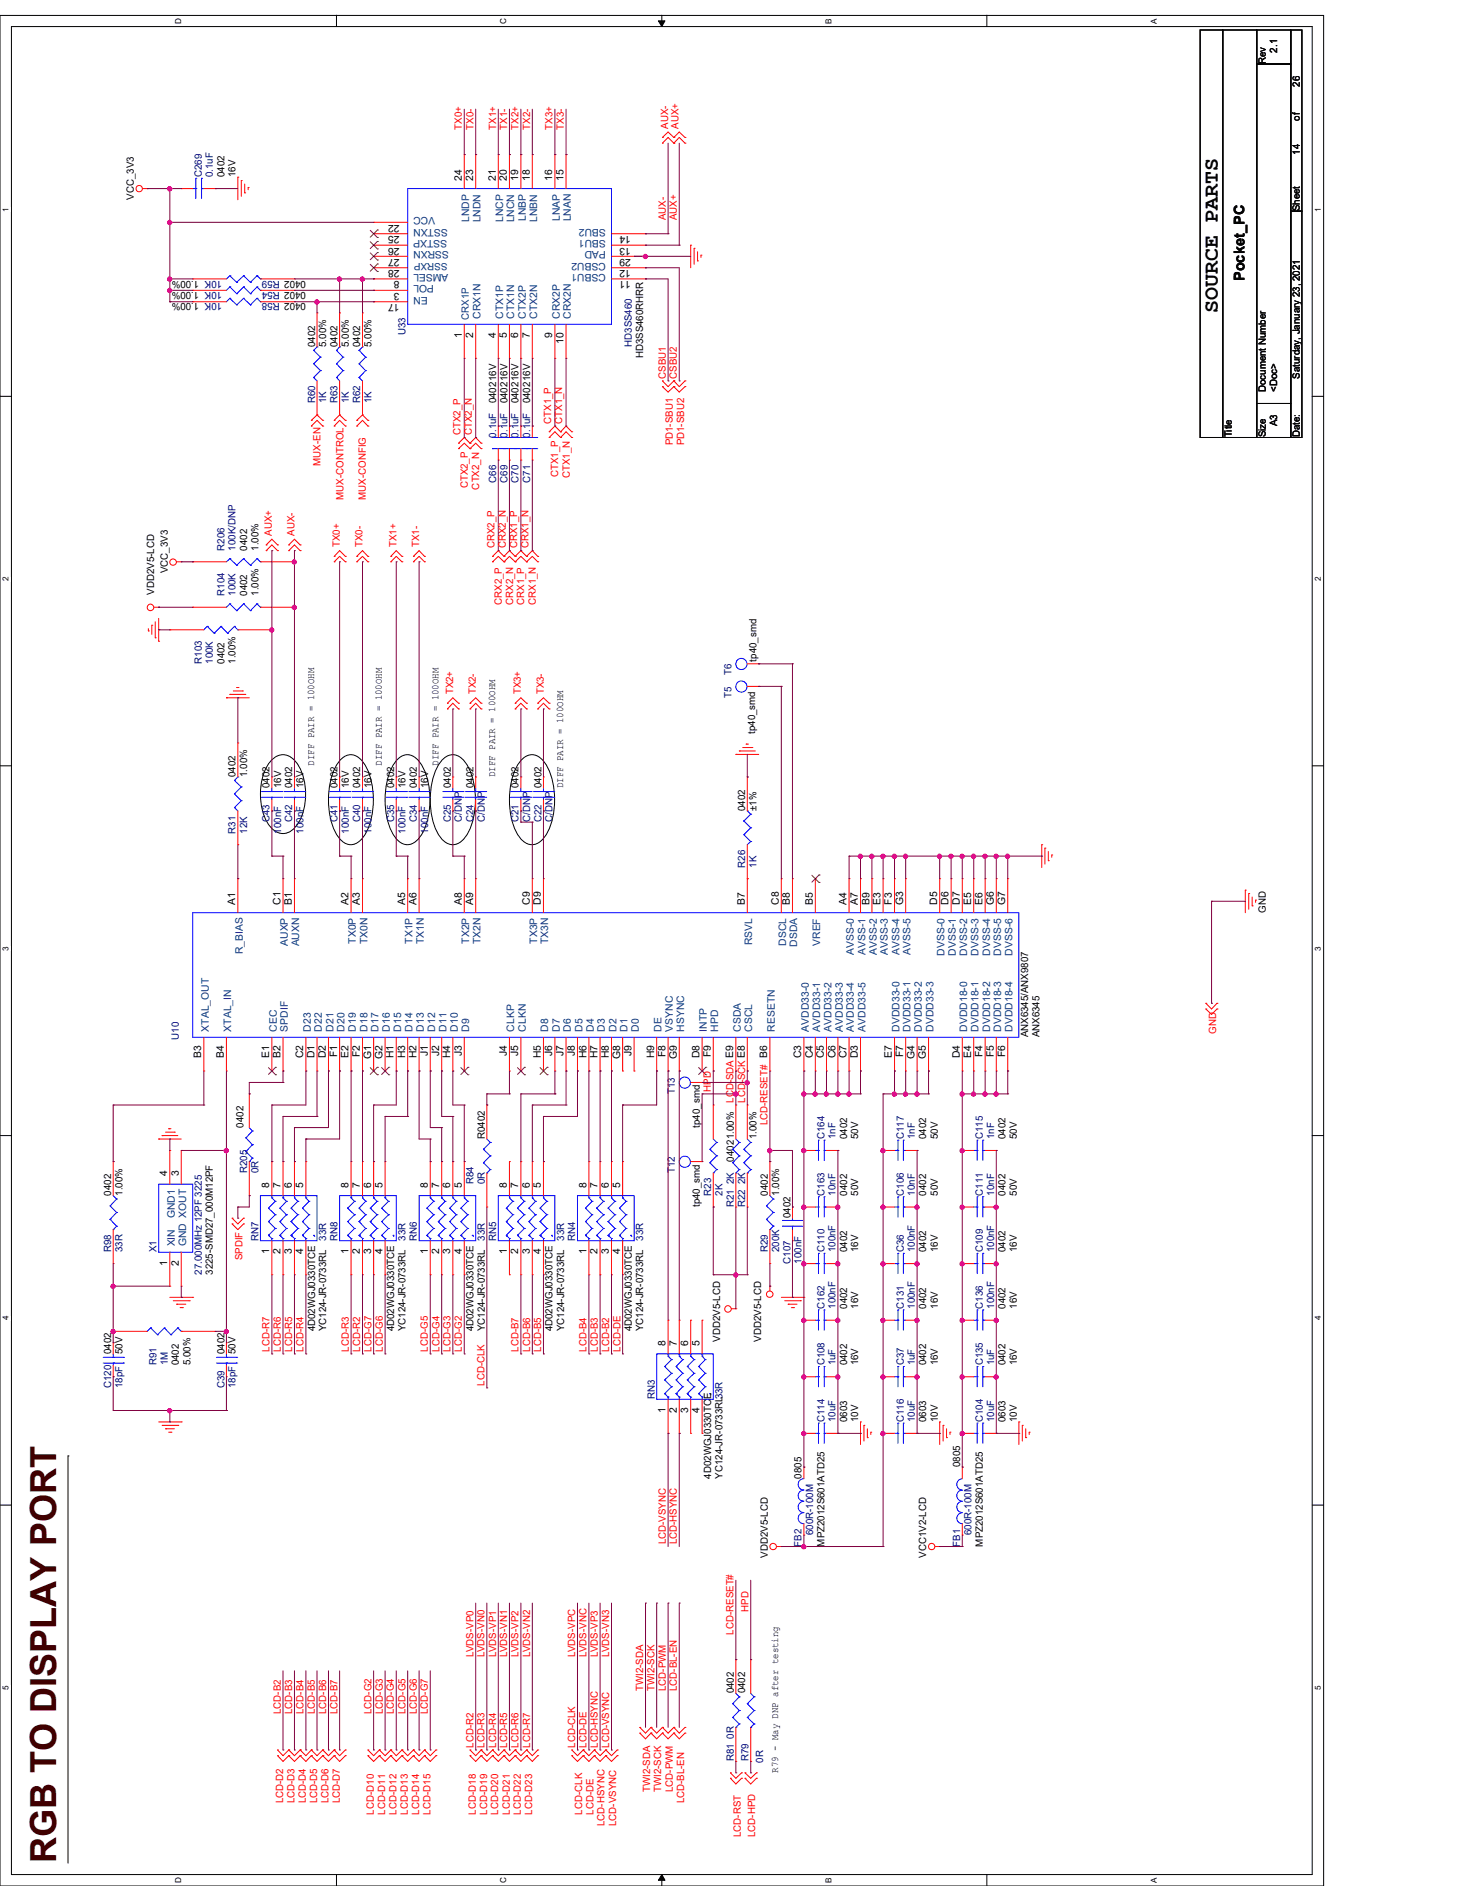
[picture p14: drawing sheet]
<svg xmlns="http://www.w3.org/2000/svg" width="216mm" height="279mm" viewBox="0 0 216 279" stroke-linecap="round" stroke-linejoin="round" font-family="sans-serif">
<defs><g id="words">
<text font-size="5.3" fill="#400000" x="8.3" y="276" transform="rotate(-90 8.3 276)">RGB TO DISPLAY PORT</text>
<text font-size="3.2" x="180.3" y="46.4" transform="rotate(-90 180.3 46.4)">SOURCE PARTS</text>
<text font-size="2.2" x="184.3" y="41.7" transform="rotate(-90 184.3 41.7)">Pocket_PC</text>
<g font-size="1.5">
<text x="187.5" y="9.5" transform="rotate(-90 187.5 9.5)">Rev</text>
<text x="189.1" y="7.8" transform="rotate(-90 189.1 7.8)">2.1</text>
<text x="192.5" y="12.8" transform="rotate(-90 192.5 12.8)">26</text>
<text x="192.5" y="17.9" transform="rotate(-90 192.5 17.9)">of</text>
<text x="192.5" y="22.9" transform="rotate(-90 192.5 22.9)">14</text>
<text x="19.8" y="29.6" transform="rotate(-90 19.8 29.6)">VCC_3V3</text>
<text x="33.2" y="26.2" transform="rotate(-90 33.2 26.2)">0402</text>
<text x="34.9" y="26.2" transform="rotate(-90 34.9 26.2)">16V</text>
<text x="68.4" y="26.8" transform="rotate(-90 68.4 26.8)">24</text>
<text x="70.1" y="26.8" transform="rotate(-90 70.1 26.8)">23</text>
<text x="73.4" y="26.8" transform="rotate(-90 73.4 26.8)">21</text>
<text x="75.1" y="26.8" transform="rotate(-90 75.1 26.8)">20</text>
<text x="76.8" y="26.8" transform="rotate(-90 76.8 26.8)">19</text>
<text x="78.4" y="26.8" transform="rotate(-90 78.4 26.8)">18</text>
<text x="81.8" y="26.8" transform="rotate(-90 81.8 26.8)">16</text>
<text x="83.4" y="26.8" transform="rotate(-90 83.4 26.8)">15</text>
<text x="59.2" y="33.3" transform="rotate(-180 59.2 33.3)">22</text>
<text x="59.2" y="35" transform="rotate(-180 59.2 35)">25</text>
<text x="93.4" y="35" transform="rotate(-180 93.4 35)">14</text>
<text x="192.5" y="31.3" transform="rotate(-90 192.5 31.3)">Sheet</text>
<text x="45.3" y="41.6" transform="rotate(-180 45.3 41.6)">0402 R59</text>
<text x="59.2" y="41.7" transform="rotate(-180 59.2 41.7)">8</text>
<text x="59.2" y="36.7" transform="rotate(-180 59.2 36.7)">26</text>
<text x="59.2" y="38.4" transform="rotate(-180 59.2 38.4)">27</text>
<text x="59.2" y="40" transform="rotate(-180 59.2 40)">28</text>
<text x="93.4" y="38.4" transform="rotate(-180 93.4 38.4)">29</text>
<text x="93.4" y="41.7" transform="rotate(-180 93.4 41.7)">11</text>
<text x="93.4" y="40" transform="rotate(-180 93.4 40)">12</text>
<text x="93.4" y="36.7" transform="rotate(-180 93.4 36.7)">13</text>
<text x="45.3" y="43.3" transform="rotate(-180 45.3 43.3)">0402 R54</text>
<text x="45.3" y="45" transform="rotate(-180 45.3 45)">0402 R58</text>
<text x="59.2" y="43.4" transform="rotate(-180 59.2 43.4)">3</text>
<text x="59.2" y="45.1" transform="rotate(-180 59.2 45.1)">17</text>
<text x="46.7" y="51.4" transform="rotate(-90 46.7 51.4)">0402</text>
<text x="48.3" y="51.4" transform="rotate(-90 48.3 51.4)">5.00%</text>
<text x="50" y="51.4" transform="rotate(-90 50 51.4)">0402</text>
<text x="51.6" y="51.4" transform="rotate(-90 51.6 51.4)">5.00%</text>
<text x="53.3" y="51.4" transform="rotate(-90 53.3 51.4)">0402</text>
<text x="55" y="51.4" transform="rotate(-90 55 51.4)">5.00%</text>
<text x="68.4" y="50.1" transform="rotate(-90 68.4 50.1)">1</text>
<text x="70.1" y="50.1" transform="rotate(-90 70.1 50.1)">2</text>
<text x="73.4" y="50.1" transform="rotate(-90 73.4 50.1)">4</text>
<text x="75.1" y="50.1" transform="rotate(-90 75.1 50.1)">5</text>
<text x="76.8" y="50.1" transform="rotate(-90 76.8 50.1)">6</text>
<text x="78.4" y="50.1" transform="rotate(-90 78.4 50.1)">7</text>
<text x="81.8" y="50.1" transform="rotate(-90 81.8 50.1)">9</text>
<text x="83.4" y="50.9" transform="rotate(-90 83.4 50.9)">10</text>
<text x="95.2" y="53.1" transform="rotate(-90 95.2 53.1)">HD3SS460RHRR</text>
<text x="73.4" y="59.8" transform="rotate(-90 73.4 59.8)">040216V</text>
<text x="75.1" y="59.8" transform="rotate(-90 75.1 59.8)">040216V</text>
<text x="76.8" y="59.8" transform="rotate(-90 76.8 59.8)">040216V</text>
<text x="78.5" y="59.8" transform="rotate(-90 78.5 59.8)">040216V</text>
<text x="187.5" y="58.1" transform="rotate(-90 187.5 58.1)">Document Number</text>
<text x="189.1" y="58.1" transform="rotate(-90 189.1 58.1)">&lt;Doc&gt;</text>
<text x="192.5" y="56.1" transform="rotate(-90 192.5 56.1)">Saturday, January 23, 2021</text>
<text x="182.4" y="64.8" transform="rotate(-90 182.4 64.8)">Title</text>
<text x="187.5" y="64.8" transform="rotate(-90 187.5 64.8)">Size</text>
<text x="189.1" y="63.1" transform="rotate(-90 189.1 63.1)">A3</text>
<text x="192.5" y="64.8" transform="rotate(-90 192.5 64.8)">Date:</text>
<text x="36.6" y="81.6" transform="rotate(-90 36.6 81.6)">0402</text>
<text x="38.3" y="81.6" transform="rotate(-90 38.3 81.6)">1.00%</text>
<text x="22.8" y="88.1" transform="rotate(-90 22.8 88.1)">VDD2V5-LCD</text>
<text x="24.8" y="84.9" transform="rotate(-90 24.8 84.9)">VCC_3V3</text>
<text x="36.6" y="88.3" transform="rotate(-90 36.6 88.3)">0402</text>
<text x="38.3" y="88.3" transform="rotate(-90 38.3 88.3)">1.00%</text>
<text x="33.2" y="98.3" transform="rotate(-90 33.2 98.3)">0402</text>
<text x="34.9" y="98.3" transform="rotate(-90 34.9 98.3)">1.00%</text>
<text x="112" y="98" transform="rotate(-90 112 98)">tp40_smd</text>
<text x="46.5" y="113.4" transform="rotate(-90 46.5 113.4)">DIFF PAIR = 100OHM</text>
<text x="56.6" y="113.4" transform="rotate(-90 56.6 113.4)">DIFF PAIR = 100OHM</text>
<text x="64.9" y="113.4" transform="rotate(-90 64.9 113.4)">DIFF PAIR = 100OHM</text>
<text x="111.8" y="108.7" transform="rotate(-90 111.8 108.7)">tp40_smd</text>
<text x="34.9" y="115.1" transform="rotate(-90 34.9 115.1)">0402</text>
<text x="36.6" y="115.1" transform="rotate(-90 36.6 115.1)">1.00%</text>
<text x="39.9" y="116.8" transform="rotate(-90 39.9 116.8)">0402</text>
<text x="41.6" y="116.8" transform="rotate(-90 41.6 116.8)">16V</text>
<text x="43.3" y="116.8" transform="rotate(-90 43.3 116.8)">0402</text>
<text x="45" y="116.8" transform="rotate(-90 45 116.8)">16V</text>
<text x="50" y="116.8" transform="rotate(-90 50 116.8)">0402</text>
<text x="51.6" y="116.8" transform="rotate(-90 51.6 116.8)">16V</text>
<text x="53.3" y="116.8" transform="rotate(-90 53.3 116.8)">0402</text>
<text x="55" y="116.8" transform="rotate(-90 55 116.8)">16V</text>
<text x="58.4" y="116.8" transform="rotate(-90 58.4 116.8)">0402</text>
<text x="60" y="116.8" transform="rotate(-90 60 116.8)">16V</text>
<text x="61.7" y="116.8" transform="rotate(-90 61.7 116.8)">0402</text>
<text x="63.4" y="116.8" transform="rotate(-90 63.4 116.8)">16V</text>
<text x="66.8" y="116.8" transform="rotate(-90 66.8 116.8)">0402</text>
<text x="70.1" y="116.8" transform="rotate(-90 70.1 116.8)">0402</text>
<text x="73.3" y="115.1" transform="rotate(-90 73.3 115.1)">DIFF PAIR = 100OHM</text>
<text x="76.8" y="116.8" transform="rotate(-90 76.8 116.8)">0402</text>
<text x="80.2" y="116.8" transform="rotate(-90 80.2 116.8)">0402</text>
<text x="83.4" y="116.8" transform="rotate(-90 83.4 116.8)">DIFF PAIR = 100OHM</text>
<text x="110.3" y="120.1" transform="rotate(-90 110.3 120.1)">0402</text>
<text x="112" y="120.1" transform="rotate(-90 112 120.1)">±1%</text>
<text x="34.8" y="134" transform="rotate(-90 34.8 134)">A1</text>
<text x="41.5" y="134" transform="rotate(-90 41.5 134)">C1</text>
<text x="43.2" y="134" transform="rotate(-90 43.2 134)">B1</text>
<text x="51.6" y="134" transform="rotate(-90 51.6 134)">A2</text>
<text x="53.3" y="134" transform="rotate(-90 53.3 134)">A3</text>
<text x="60" y="134" transform="rotate(-90 60 134)">A5</text>
<text x="61.7" y="134" transform="rotate(-90 61.7 134)">A6</text>
<text x="68.4" y="134" transform="rotate(-90 68.4 134)">A8</text>
<text x="70.1" y="134" transform="rotate(-90 70.1 134)">A9</text>
<text x="78.4" y="134" transform="rotate(-90 78.4 134)">C9</text>
<text x="80.1" y="134" transform="rotate(-90 80.1 134)">D9</text>
<text x="110.3" y="134" transform="rotate(-90 110.3 134)">B7</text>
<text x="115.3" y="134" transform="rotate(-90 115.3 134)">C8</text>
<text x="117" y="134" transform="rotate(-90 117 134)">B8</text>
<text x="120.4" y="134" transform="rotate(-90 120.4 134)">B5</text>
<text x="125.3" y="134" transform="rotate(-90 125.3 134)">A4</text>
<text x="127" y="134" transform="rotate(-90 127 134)">A7</text>
<text x="128.7" y="134" transform="rotate(-90 128.7 134)">B9</text>
<text x="130.4" y="134" transform="rotate(-90 130.4 134)">E3</text>
<text x="132.1" y="134" transform="rotate(-90 132.1 134)">F3</text>
<text x="133.7" y="134" transform="rotate(-90 133.7 134)">G3</text>
<text x="138.8" y="134" transform="rotate(-90 138.8 134)">D5</text>
<text x="140.5" y="134" transform="rotate(-90 140.5 134)">D6</text>
<text x="142.1" y="134" transform="rotate(-90 142.1 134)">D7</text>
<text x="143.8" y="134" transform="rotate(-90 143.8 134)">E5</text>
<text x="145.5" y="134" transform="rotate(-90 145.5 134)">E6</text>
<text x="147.2" y="134" transform="rotate(-90 147.2 134)">G6</text>
<text x="148.8" y="134" transform="rotate(-90 148.8 134)">G7</text>
<text x="187.5" y="135.2" transform="rotate(-90 187.5 135.2)">GND</text>
<text x="152.2" y="153.7" transform="rotate(-90 152.2 153.7)">ANX6345/ANX9807</text>
<text x="153.9" y="153.7" transform="rotate(-90 153.9 153.7)">ANX6345</text>
<text x="29.8" y="156.7" transform="rotate(-90 29.8 156.7)">B3</text>
<text x="33.1" y="156.7" transform="rotate(-90 33.1 156.7)">B4</text>
<text x="39.9" y="156.7" transform="rotate(-90 39.9 156.7)">E1</text>
<text x="41.5" y="156.7" transform="rotate(-90 41.5 156.7)">B2</text>
<text x="44.9" y="156.8" transform="rotate(-90 44.9 156.8)">C2</text>
<text x="46.6" y="156.8" transform="rotate(-90 46.6 156.8)">D1</text>
<text x="48.3" y="156.8" transform="rotate(-90 48.3 156.8)">D2</text>
<text x="49.9" y="156.6" transform="rotate(-90 49.9 156.6)">F1</text>
<text x="51.6" y="156.7" transform="rotate(-90 51.6 156.7)">E2</text>
<text x="53.3" y="156.6" transform="rotate(-90 53.3 156.6)">F2</text>
<text x="54.9" y="156.9" transform="rotate(-90 54.9 156.9)">G1</text>
<text x="56.6" y="156.9" transform="rotate(-90 56.6 156.9)">G2</text>
<text x="58.3" y="156.8" transform="rotate(-90 58.3 156.8)">H1</text>
<text x="60" y="156.8" transform="rotate(-90 60 156.8)">H3</text>
<text x="61.7" y="156.8" transform="rotate(-90 61.7 156.8)">H2</text>
<text x="63.3" y="156.5" transform="rotate(-90 63.3 156.5)">J1</text>
<text x="65" y="156.5" transform="rotate(-90 65 156.5)">J2</text>
<text x="66.7" y="156.8" transform="rotate(-90 66.7 156.8)">H4</text>
<text x="68.4" y="156.5" transform="rotate(-90 68.4 156.5)">J3</text>
<text x="75.1" y="156.5" transform="rotate(-90 75.1 156.5)">J4</text>
<text x="76.8" y="156.5" transform="rotate(-90 76.8 156.5)">J5</text>
<text x="80.1" y="156.8" transform="rotate(-90 80.1 156.8)">H5</text>
<text x="81.8" y="156.5" transform="rotate(-90 81.8 156.5)">J6</text>
<text x="83.4" y="156.5" transform="rotate(-90 83.4 156.5)">J7</text>
<text x="85.1" y="156.5" transform="rotate(-90 85.1 156.5)">J8</text>
<text x="86.8" y="156.8" transform="rotate(-90 86.8 156.8)">H6</text>
<text x="88.5" y="156.8" transform="rotate(-90 88.5 156.8)">H7</text>
<text x="90.2" y="156.8" transform="rotate(-90 90.2 156.8)">H8</text>
<text x="91.8" y="156.9" transform="rotate(-90 91.8 156.9)">G8</text>
<text x="93.5" y="156.5" transform="rotate(-90 93.5 156.5)">J9</text>
<text x="96.9" y="156.8" transform="rotate(-90 96.9 156.8)">H9</text>
<text x="98.6" y="156.6" transform="rotate(-90 98.6 156.6)">F8</text>
<text x="100.2" y="156.9" transform="rotate(-90 100.2 156.9)">G9</text>
<text x="103.6" y="156.8" transform="rotate(-90 103.6 156.8)">D8</text>
<text x="105.2" y="156.6" transform="rotate(-90 105.2 156.6)">F9</text>
<text x="118.7" y="156.8" transform="rotate(-90 118.7 156.8)">C3</text>
<text x="120.4" y="156.8" transform="rotate(-90 120.4 156.8)">C4</text>
<text x="122" y="156.8" transform="rotate(-90 122 156.8)">C5</text>
<text x="123.7" y="156.8" transform="rotate(-90 123.7 156.8)">C6</text>
<text x="125.3" y="156.8" transform="rotate(-90 125.3 156.8)">C7</text>
<text x="127" y="156.8" transform="rotate(-90 127 156.8)">D3</text>
<text x="132.1" y="156.7" transform="rotate(-90 132.1 156.7)">E7</text>
<text x="133.7" y="156.6" transform="rotate(-90 133.7 156.6)">F7</text>
<text x="135.4" y="156.9" transform="rotate(-90 135.4 156.9)">G4</text>
<text x="137.1" y="156.9" transform="rotate(-90 137.1 156.9)">G5</text>
<text x="142.1" y="156.8" transform="rotate(-90 142.1 156.8)">D4</text>
<text x="143.8" y="156.7" transform="rotate(-90 143.8 156.7)">E4</text>
<text x="145.5" y="156.6" transform="rotate(-90 145.5 156.6)">F4</text>
<text x="147.2" y="156.6" transform="rotate(-90 147.2 156.6)">F5</text>
<text x="148.8" y="156.6" transform="rotate(-90 148.8 156.6)">F6</text>
<text x="36.1" y="167" transform="rotate(-90 36.1 167)">0402</text>
<text x="103.6" y="167" transform="rotate(-90 103.6 167)">tp40_smd</text>
<text x="71.8" y="168.7" transform="rotate(-90 71.8 168.7)">R0402</text>
<text x="108.7" y="172.1" transform="rotate(-90 108.7 172.1)">04021.00%</text>
<text x="112" y="168.7" transform="rotate(-90 112 168.7)">1.00%</text>
<text x="125.4" y="168.7" transform="rotate(-90 125.4 168.7)">0402</text>
<text x="127.1" y="168.7" transform="rotate(-90 127.1 168.7)">50V</text>
<text x="137.2" y="168.7" transform="rotate(-90 137.2 168.7)">0402</text>
<text x="138.9" y="168.7" transform="rotate(-90 138.9 168.7)">50V</text>
<text x="148.9" y="168.7" transform="rotate(-90 148.9 168.7)">0402</text>
<text x="150.6" y="168.7" transform="rotate(-90 150.6 168.7)">50V</text>
<text x="16.5" y="177.1" transform="rotate(-90 16.5 177.1)">0402</text>
<text x="18.1" y="177.1" transform="rotate(-90 18.1 177.1)">1.00%</text>
<text x="24.8" y="174.2" transform="rotate(-90 24.8 174.2)">4</text>
<text x="26.5" y="174.2" transform="rotate(-90 26.5 174.2)">3</text>
<text x="39.9" y="175.9" transform="rotate(-90 39.9 175.9)">8</text>
<text x="41.5" y="175.9" transform="rotate(-90 41.5 175.9)">7</text>
<text x="43.2" y="175.9" transform="rotate(-90 43.2 175.9)">6</text>
<text x="44.9" y="175.9" transform="rotate(-90 44.9 175.9)">5</text>
<text x="51.6" y="175.9" transform="rotate(-90 51.6 175.9)">8</text>
<text x="53.3" y="175.9" transform="rotate(-90 53.3 175.9)">7</text>
<text x="54.9" y="175.9" transform="rotate(-90 54.9 175.9)">6</text>
<text x="56.6" y="175.9" transform="rotate(-90 56.6 175.9)">5</text>
<text x="63.3" y="175.9" transform="rotate(-90 63.3 175.9)">8</text>
<text x="65" y="175.9" transform="rotate(-90 65 175.9)">7</text>
<text x="66.7" y="175.9" transform="rotate(-90 66.7 175.9)">6</text>
<text x="68.4" y="175.9" transform="rotate(-90 68.4 175.9)">5</text>
<text x="75.1" y="175.9" transform="rotate(-90 75.1 175.9)">8</text>
<text x="76.8" y="175.9" transform="rotate(-90 76.8 175.9)">7</text>
<text x="78.4" y="175.9" transform="rotate(-90 78.4 175.9)">6</text>
<text x="80.1" y="175.9" transform="rotate(-90 80.1 175.9)">5</text>
<text x="86.8" y="175.9" transform="rotate(-90 86.8 175.9)">8</text>
<text x="88.5" y="175.9" transform="rotate(-90 88.5 175.9)">7</text>
<text x="90.2" y="175.9" transform="rotate(-90 90.2 175.9)">6</text>
<text x="91.8" y="175.9" transform="rotate(-90 91.8 175.9)">5</text>
<text x="103.6" y="178.8" transform="rotate(-90 103.6 178.8)">tp40_smd</text>
<text x="113.7" y="177.1" transform="rotate(-90 113.7 177.1)">0402</text>
<text x="115.4" y="177.1" transform="rotate(-90 115.4 177.1)">1.00%</text>
<text x="125.4" y="177.1" transform="rotate(-90 125.4 177.1)">0402</text>
<text x="127.1" y="177.1" transform="rotate(-90 127.1 177.1)">50V</text>
<text x="137.2" y="177.1" transform="rotate(-90 137.2 177.1)">0402</text>
<text x="138.9" y="177.1" transform="rotate(-90 138.9 177.1)">50V</text>
<text x="148.9" y="177.1" transform="rotate(-90 148.9 177.1)">0402</text>
<text x="150.6" y="177.1" transform="rotate(-90 150.6 177.1)">50V</text>
<text x="39.9" y="185.8" transform="rotate(-90 39.9 185.8)">1</text>
<text x="41.5" y="185.8" transform="rotate(-90 41.5 185.8)">2</text>
<text x="43.2" y="185.8" transform="rotate(-90 43.2 185.8)">3</text>
<text x="44.9" y="185.8" transform="rotate(-90 44.9 185.8)">4</text>
<text x="51.6" y="185.8" transform="rotate(-90 51.6 185.8)">1</text>
<text x="53.3" y="185.8" transform="rotate(-90 53.3 185.8)">2</text>
<text x="54.9" y="185.8" transform="rotate(-90 54.9 185.8)">3</text>
<text x="56.6" y="185.8" transform="rotate(-90 56.6 185.8)">4</text>
<text x="63.3" y="185.8" transform="rotate(-90 63.3 185.8)">1</text>
<text x="65" y="185.8" transform="rotate(-90 65 185.8)">2</text>
<text x="66.7" y="185.8" transform="rotate(-90 66.7 185.8)">3</text>
<text x="68.4" y="185.8" transform="rotate(-90 68.4 185.8)">4</text>
<text x="75.1" y="185.8" transform="rotate(-90 75.1 185.8)">1</text>
<text x="76.8" y="185.8" transform="rotate(-90 76.8 185.8)">2</text>
<text x="78.4" y="185.8" transform="rotate(-90 78.4 185.8)">3</text>
<text x="80.1" y="185.8" transform="rotate(-90 80.1 185.8)">4</text>
<text x="86.8" y="185.8" transform="rotate(-90 86.8 185.8)">1</text>
<text x="88.5" y="185.8" transform="rotate(-90 88.5 185.8)">2</text>
<text x="90.2" y="185.8" transform="rotate(-90 90.2 185.8)">3</text>
<text x="91.8" y="185.8" transform="rotate(-90 91.8 185.8)">4</text>
<text x="117.1" y="180.5" transform="rotate(-90 117.1 180.5)">0402</text>
<text x="125.4" y="185.5" transform="rotate(-90 125.4 185.5)">0402</text>
<text x="127.1" y="185.5" transform="rotate(-90 127.1 185.5)">16V</text>
<text x="137.2" y="185.5" transform="rotate(-90 137.2 185.5)">0402</text>
<text x="138.9" y="185.5" transform="rotate(-90 138.9 185.5)">16V</text>
<text x="148.9" y="185.5" transform="rotate(-90 148.9 185.5)">0402</text>
<text x="150.6" y="185.5" transform="rotate(-90 150.6 185.5)">16V</text>
<text x="24.8" y="187.5" transform="rotate(-90 24.8 187.5)">1</text>
<text x="26.5" y="187.5" transform="rotate(-90 26.5 187.5)">2</text>
<text x="31.5" y="188.8" transform="rotate(-90 31.5 188.8)">3225-SMD27_000M12PF</text>
<text x="46.7" y="197.2" transform="rotate(-90 46.7 197.2)">4D02WGJ0330TCE</text>
<text x="48.3" y="197.2" transform="rotate(-90 48.3 197.2)">YC124-JR-0733RL</text>
<text x="58.4" y="197.2" transform="rotate(-90 58.4 197.2)">4D02WGJ0330TCE</text>
<text x="60" y="197.2" transform="rotate(-90 60 197.2)">YC124-JR-0733RL</text>
<text x="70.1" y="197.2" transform="rotate(-90 70.1 197.2)">4D02WGJ0330TCE</text>
<text x="71.8" y="197.2" transform="rotate(-90 71.8 197.2)">YC124-JR-0733RL</text>
<text x="81.8" y="197.2" transform="rotate(-90 81.8 197.2)">4D02WGJ0330TCE</text>
<text x="83.5" y="197.2" transform="rotate(-90 83.5 197.2)">YC124-JR-0733RL</text>
<text x="93.6" y="197.2" transform="rotate(-90 93.6 197.2)">4D02WGJ0330TCE</text>
<text x="95.2" y="197.2" transform="rotate(-90 95.2 197.2)">YC124-JR-0733RL</text>
<text x="125.4" y="193.9" transform="rotate(-90 125.4 193.9)">0402</text>
<text x="127.1" y="193.9" transform="rotate(-90 127.1 193.9)">16V</text>
<text x="137.2" y="193.9" transform="rotate(-90 137.2 193.9)">0402</text>
<text x="138.9" y="193.9" transform="rotate(-90 138.9 193.9)">16V</text>
<text x="148.9" y="193.9" transform="rotate(-90 148.9 193.9)">0402</text>
<text x="150.6" y="193.9" transform="rotate(-90 150.6 193.9)">16V</text>
<text x="16.5" y="200.6" transform="rotate(-90 16.5 200.6)">0402</text>
<text x="18.1" y="200.6" transform="rotate(-90 18.1 200.6)">50V</text>
<text x="26.5" y="202.3" transform="rotate(-90 26.5 202.3)">0402</text>
<text x="28.2" y="202.3" transform="rotate(-90 28.2 202.3)">5.00%</text>
<text x="33.2" y="200.6" transform="rotate(-90 33.2 200.6)">0402</text>
<text x="34.9" y="200.6" transform="rotate(-90 34.9 200.6)">50V</text>
<text x="98.6" y="199.4" transform="rotate(-90 98.6 199.4)">8</text>
<text x="100.2" y="199.4" transform="rotate(-90 100.2 199.4)">7</text>
<text x="101.9" y="199.4" transform="rotate(-90 101.9 199.4)">6</text>
<text x="103.6" y="199.4" transform="rotate(-90 103.6 199.4)">5</text>
<text x="106.6" y="198.8" transform="rotate(-90 106.6 198.8)">VDD2V5-LCD</text>
<text x="112.7" y="198.8" transform="rotate(-90 112.7 198.8)">VDD2V5-LCD</text>
<text x="125.4" y="202.3" transform="rotate(-90 125.4 202.3)">0402</text>
<text x="127.1" y="202.3" transform="rotate(-90 127.1 202.3)">16V</text>
<text x="137.2" y="202.3" transform="rotate(-90 137.2 202.3)">0402</text>
<text x="138.9" y="202.3" transform="rotate(-90 138.9 202.3)">16V</text>
<text x="148.9" y="202.3" transform="rotate(-90 148.9 202.3)">0402</text>
<text x="150.6" y="202.3" transform="rotate(-90 150.6 202.3)">16V</text>
<text x="98.6" y="209.3" transform="rotate(-90 98.6 209.3)">1</text>
<text x="100.2" y="209.3" transform="rotate(-90 100.2 209.3)">2</text>
<text x="101.9" y="209.3" transform="rotate(-90 101.9 209.3)">3</text>
<text x="103.6" y="209.3" transform="rotate(-90 103.6 209.3)">4</text>
<text x="125.4" y="210.7" transform="rotate(-90 125.4 210.7)">0603</text>
<text x="127.1" y="210.7" transform="rotate(-90 127.1 210.7)">10V</text>
<text x="137.2" y="210.7" transform="rotate(-90 137.2 210.7)">0603</text>
<text x="138.9" y="210.7" transform="rotate(-90 138.9 210.7)">10V</text>
<text x="148.9" y="210.7" transform="rotate(-90 148.9 210.7)">0603</text>
<text x="150.6" y="210.7" transform="rotate(-90 150.6 210.7)">10V</text>
<text x="105.3" y="219" transform="rotate(-90 105.3 219)">4D02WGJ0330TCE</text>
<text x="107" y="219" transform="rotate(-90 107 219)">YC124-JR-0733RL33R</text>
<text x="118.7" y="219" transform="rotate(-90 118.7 219)">0805</text>
<text x="142.2" y="217.3" transform="rotate(-90 142.2 217.3)">0805</text>
<text x="113.7" y="230.8" transform="rotate(-90 113.7 230.8)">VDD2V5-LCD</text>
<text x="122.1" y="229.1" transform="rotate(-90 122.1 229.1)">MPZ2012S601ATD25</text>
<text x="137.2" y="230.8" transform="rotate(-90 137.2 230.8)">VCC1V2-LCD</text>
<text x="145.5" y="229.1" transform="rotate(-90 145.5 229.1)">MPZ2012S601ATD25</text>
<text x="108.7" y="250.9" transform="rotate(-90 108.7 250.9)">0402</text>
<text x="110.3" y="250.9" transform="rotate(-90 110.3 250.9)">0402</text>
<text x="115.2" y="262.6" transform="rotate(-90 115.2 262.6)">R79 - May DNP after testing</text>
</g>
<g font-size="1.5" fill="#f00">
<text x="68.4" y="19.2" transform="rotate(-90 68.4 19.2)">TX0+</text>
<text x="70.1" y="19.2" transform="rotate(-90 70.1 19.2)">TX0-</text>
<text x="73.4" y="19.2" transform="rotate(-90 73.4 19.2)">TX1+</text>
<text x="75.1" y="19.2" transform="rotate(-90 75.1 19.2)">TX1-</text>
<text x="76.8" y="19.2" transform="rotate(-90 76.8 19.2)">TX2+</text>
<text x="78.5" y="19.2" transform="rotate(-90 78.5 19.2)">TX2-</text>
<text x="81.8" y="19.2" transform="rotate(-90 81.8 19.2)">TX3+</text>
<text x="83.5" y="19.2" transform="rotate(-90 83.5 19.2)">TX3-</text>
<text x="98.9" y="19.1" transform="rotate(-90 98.9 19.1)">AUX-</text>
<text x="100.5" y="19.1" transform="rotate(-90 100.5 19.1)">AUX+</text>
<text x="98.6" y="32.6" transform="rotate(-90 98.6 32.6)">AUX-</text>
<text x="100.2" y="32.6" transform="rotate(-90 100.2 32.6)">AUX+</text>
<text x="98.6" y="56.1" transform="rotate(-90 98.6 56.1)">CSBU1</text>
<text x="100.2" y="56.1" transform="rotate(-90 100.2 56.1)">CSBU2</text>
<text x="68.2" y="64.5" transform="rotate(-90 68.2 64.5)">CTX2_P</text>
<text x="69.9" y="64.5" transform="rotate(-90 69.9 64.5)">CTX2_N</text>
<text x="81.6" y="62.8" transform="rotate(-90 81.6 62.8)">CTX1_P</text>
<text x="83.3" y="62.8" transform="rotate(-90 83.3 62.8)">CTX1_N</text>
<text x="99.6" y="66" transform="rotate(-90 99.6 66)">PD1-SBU1</text>
<text x="101.3" y="66" transform="rotate(-90 101.3 66)">PD1-SBU2</text>
<text x="47.5" y="69" transform="rotate(-90 47.5 69)">MUX-EN</text>
<text x="82.7" y="70.7" transform="rotate(-90 82.7 70.7)">CTX1_P</text>
<text x="84.4" y="70.8" transform="rotate(-90 84.4 70.8)">CTX1_N</text>
<text x="50.8" y="74" transform="rotate(-90 50.8 74)">MUX-CONTROL</text>
<text x="54.2" y="74" transform="rotate(-90 54.2 74)">MUX-CONFIG</text>
<text x="69.3" y="72.3" transform="rotate(-90 69.3 72.3)">CTX2_P</text>
<text x="71" y="72.5" transform="rotate(-90 71 72.5)">CTX2_N</text>
<text x="40.3" y="79.4" transform="rotate(-90 40.3 79.4)">AUX+</text>
<text x="43.6" y="79.4" transform="rotate(-90 43.6 79.4)">AUX-</text>
<text x="50.3" y="81.1" transform="rotate(-90 50.3 81.1)">TX0+</text>
<text x="53.7" y="81.1" transform="rotate(-90 53.7 81.1)">TX0-</text>
<text x="58.7" y="81.1" transform="rotate(-90 58.7 81.1)">TX1+</text>
<text x="62.1" y="81.1" transform="rotate(-90 62.1 81.1)">TX1-</text>
<text x="73.2" y="81.2" transform="rotate(-90 73.2 81.2)">CRX2_P</text>
<text x="74.9" y="81.2" transform="rotate(-90 74.9 81.2)">CRX2_N</text>
<text x="76.6" y="81.2" transform="rotate(-90 76.6 81.2)">CRX1_P</text>
<text x="78.3" y="81.2" transform="rotate(-90 78.3 81.2)">CRX1_N</text>
<text x="74.3" y="89.6" transform="rotate(-90 74.3 89.6)">CRX2_P</text>
<text x="76" y="89.6" transform="rotate(-90 76 89.6)">CRX2_N</text>
<text x="77.6" y="89.6" transform="rotate(-90 77.6 89.6)">CRX1_P</text>
<text x="79.3" y="89.6" transform="rotate(-90 79.3 89.6)">CRX1_N</text>
<text x="67.1" y="102.9" transform="rotate(-90 67.1 102.9)">TX2+</text>
<text x="70.4" y="102.9" transform="rotate(-90 70.4 102.9)">TX2-</text>
<text x="77.1" y="102.9" transform="rotate(-90 77.1 102.9)">TX3+</text>
<text x="80.5" y="102.9" transform="rotate(-90 80.5 102.9)">TX3-</text>
<text x="180.1" y="153.2" transform="rotate(-90 180.1 153.2)">GND</text>
<text x="105.3" y="161.7" transform="rotate(-90 105.3 161.7)">HPD</text>
<text x="108.6" y="163.4" transform="rotate(-90 108.6 163.4)">LCD-SDA E9</text>
<text x="110.3" y="163.4" transform="rotate(-90 110.3 163.4)">LCD-SCK E8</text>
<text x="113.7" y="166.7" transform="rotate(-90 113.7 166.7)">LCD-RESET# B6</text>
<text x="35.9" y="186.7" transform="rotate(-90 35.9 186.7)">SPDIF</text>
<text x="39.9" y="200.2" transform="rotate(-90 39.9 200.2)">LCD-R7</text>
<text x="41.6" y="200.2" transform="rotate(-90 41.6 200.2)">LCD-R6</text>
<text x="43.3" y="200.2" transform="rotate(-90 43.3 200.2)">LCD-R5</text>
<text x="45" y="200.2" transform="rotate(-90 45 200.2)">LCD-R4</text>
<text x="51.6" y="200.2" transform="rotate(-90 51.6 200.2)">LCD-R3</text>
<text x="53.3" y="200.2" transform="rotate(-90 53.3 200.2)">LCD-R2</text>
<text x="55" y="200.2" transform="rotate(-90 55 200.2)">LCD-G7</text>
<text x="56.7" y="200.2" transform="rotate(-90 56.7 200.2)">LCD-G6</text>
<text x="63.4" y="200.2" transform="rotate(-90 63.4 200.2)">LCD-G5</text>
<text x="65.1" y="200.2" transform="rotate(-90 65.1 200.2)">LCD-G4</text>
<text x="66.7" y="200.2" transform="rotate(-90 66.7 200.2)">LCD-G3</text>
<text x="68.4" y="200.2" transform="rotate(-90 68.4 200.2)">LCD-G2</text>
<text x="76.8" y="200.2" transform="rotate(-90 76.8 200.2)">LCD-B7</text>
<text x="78.5" y="200.2" transform="rotate(-90 78.5 200.2)">LCD-B6</text>
<text x="80.1" y="200.2" transform="rotate(-90 80.1 200.2)">LCD-B5</text>
<text x="86.9" y="200.2" transform="rotate(-90 86.9 200.2)">LCD-B4</text>
<text x="88.5" y="200.2" transform="rotate(-90 88.5 200.2)">LCD-B3</text>
<text x="90.2" y="200.2" transform="rotate(-90 90.2 200.2)">LCD-B2</text>
<text x="91.9" y="200.2" transform="rotate(-90 91.9 200.2)">LCD-DE</text>
<text x="71.8" y="205.3" transform="rotate(-90 71.8 205.3)">LCD-CLK</text>
<text x="98.6" y="228.8" transform="rotate(-90 98.6 228.8)">LCD-VSYNC</text>
<text x="100.2" y="228.8" transform="rotate(-90 100.2 228.8)">LCD-HSYNC</text>
<text x="110.8" y="238.8" transform="rotate(-90 110.8 238.8)">HPD</text>
<text x="70.1" y="245.5" transform="rotate(-90 70.1 245.5)">LVDS-VP0</text>
<text x="71.8" y="245.5" transform="rotate(-90 71.8 245.5)">LVDS-VN0</text>
<text x="73.4" y="245.5" transform="rotate(-90 73.4 245.5)">LVDS-VP1</text>
<text x="75.1" y="245.5" transform="rotate(-90 75.1 245.5)">LVDS-VN1</text>
<text x="76.8" y="245.5" transform="rotate(-90 76.8 245.5)">LVDS-VP2</text>
<text x="78.5" y="245.5" transform="rotate(-90 78.5 245.5)">LVDS-VN2</text>
<text x="85.2" y="245.5" transform="rotate(-90 85.2 245.5)">LVDS-VPC</text>
<text x="86.9" y="245.5" transform="rotate(-90 86.9 245.5)">LVDS-VNC</text>
<text x="88.5" y="245.5" transform="rotate(-90 88.5 245.5)">LVDS-VP3</text>
<text x="90.2" y="245.5" transform="rotate(-90 90.2 245.5)">LVDS-VN3</text>
<text x="108.6" y="242.1" transform="rotate(-90 108.6 242.1)">LCD-RESET#</text>
<text x="95.2" y="250.5" transform="rotate(-90 95.2 250.5)">TWI2-SDA</text>
<text x="96.9" y="250.5" transform="rotate(-90 96.9 250.5)">TWI2-SCK</text>
<text x="98.6" y="250.5" transform="rotate(-90 98.6 250.5)">LCD-PWM</text>
<text x="100.2" y="250.5" transform="rotate(-90 100.2 250.5)">LCD-BL-EN</text>
<text x="41.6" y="253.9" transform="rotate(-90 41.6 253.9)">LCD-B2</text>
<text x="43.3" y="253.9" transform="rotate(-90 43.3 253.9)">LCD-B3</text>
<text x="45" y="253.9" transform="rotate(-90 45 253.9)">LCD-B4</text>
<text x="46.6" y="253.9" transform="rotate(-90 46.6 253.9)">LCD-B5</text>
<text x="48.3" y="253.9" transform="rotate(-90 48.3 253.9)">LCD-B6</text>
<text x="50" y="253.9" transform="rotate(-90 50 253.9)">LCD-B7</text>
<text x="55" y="253.9" transform="rotate(-90 55 253.9)">LCD-G2</text>
<text x="56.7" y="253.9" transform="rotate(-90 56.7 253.9)">LCD-G3</text>
<text x="58.3" y="253.9" transform="rotate(-90 58.3 253.9)">LCD-G4</text>
<text x="60" y="253.9" transform="rotate(-90 60 253.9)">LCD-G5</text>
<text x="61.7" y="253.9" transform="rotate(-90 61.7 253.9)">LCD-G6</text>
<text x="63.4" y="253.9" transform="rotate(-90 63.4 253.9)">LCD-G7</text>
<text x="70.1" y="258.9" transform="rotate(-90 70.1 258.9)">LCD-R2</text>
<text x="71.8" y="258.9" transform="rotate(-90 71.8 258.9)">LCD-R3</text>
<text x="73.4" y="258.9" transform="rotate(-90 73.4 258.9)">LCD-R4</text>
<text x="75.1" y="258.9" transform="rotate(-90 75.1 258.9)">LCD-R5</text>
<text x="76.8" y="258.9" transform="rotate(-90 76.8 258.9)">LCD-R6</text>
<text x="78.5" y="258.9" transform="rotate(-90 78.5 258.9)">LCD-R7</text>
<text x="85.2" y="258.9" transform="rotate(-90 85.2 258.9)">LCD-CLK</text>
<text x="86.9" y="258.9" transform="rotate(-90 86.9 258.9)">LCD-DE</text>
<text x="88.5" y="258.9" transform="rotate(-90 88.5 258.9)">LCD-HSYNC</text>
<text x="90.2" y="258.9" transform="rotate(-90 90.2 258.9)">LCD-VSYNC</text>
<text x="42" y="267.2" transform="rotate(-90 42 267.2)">LCD-D2</text>
<text x="43.6" y="267.2" transform="rotate(-90 43.6 267.2)">LCD-D3</text>
<text x="45.3" y="267.2" transform="rotate(-90 45.3 267.2)">LCD-D4</text>
<text x="47" y="267.2" transform="rotate(-90 47 267.2)">LCD-D5</text>
<text x="48.6" y="267.2" transform="rotate(-90 48.6 267.2)">LCD-D6</text>
<text x="50.3" y="267.2" transform="rotate(-90 50.3 267.2)">LCD-D7</text>
<text x="55.4" y="268.8" transform="rotate(-90 55.4 268.8)">LCD-D10</text>
<text x="57" y="268.8" transform="rotate(-90 57 268.8)">LCD-D11</text>
<text x="58.7" y="268.8" transform="rotate(-90 58.7 268.8)">LCD-D12</text>
<text x="60.4" y="268.8" transform="rotate(-90 60.4 268.8)">LCD-D13</text>
<text x="62.1" y="268.8" transform="rotate(-90 62.1 268.8)">LCD-D14</text>
<text x="63.8" y="268.8" transform="rotate(-90 63.8 268.8)">LCD-D15</text>
<text x="70.4" y="268.8" transform="rotate(-90 70.4 268.8)">LCD-D18</text>
<text x="72.1" y="268.8" transform="rotate(-90 72.1 268.8)">LCD-D19</text>
<text x="73.8" y="268.8" transform="rotate(-90 73.8 268.8)">LCD-D20</text>
<text x="75.5" y="268.8" transform="rotate(-90 75.5 268.8)">LCD-D21</text>
<text x="77.1" y="268.8" transform="rotate(-90 77.1 268.8)">LCD-D22</text>
<text x="78.8" y="268.8" transform="rotate(-90 78.8 268.8)">LCD-D23</text>
<text x="86.2" y="268.8" transform="rotate(-90 86.2 268.8)">LCD-CLK</text>
<text x="87.9" y="268.8" transform="rotate(-90 87.9 268.8)">LCD-DE</text>
<text x="96.3" y="265.5" transform="rotate(-90 96.3 265.5)">TWI2-SDA</text>
<text x="97.9" y="265.5" transform="rotate(-90 97.9 265.5)">TWI2-SCK</text>
<text x="99.6" y="265.5" transform="rotate(-90 99.6 265.5)">LCD-PWM</text>
<text x="101.3" y="267.2" transform="rotate(-90 101.3 267.2)">LCD-BL-EN</text>
<text x="89.5" y="270.5" transform="rotate(-90 89.5 270.5)">LCD-HSYNC</text>
<text x="91.2" y="270.5" transform="rotate(-90 91.2 270.5)">LCD-VSYNC</text>
<text x="109.7" y="272.2" transform="rotate(-90 109.7 272.2)">LCD-RST</text>
<text x="111.8" y="272.2" transform="rotate(-90 111.8 272.2)">LCD-HPD</text>
</g>
<g font-size="1.5" fill="#000080">
<text x="29.9" y="26.2" transform="rotate(-90 29.9 26.2)">C269</text>
<text x="31.5" y="26.2" transform="rotate(-90 31.5 26.2)">0.1uF</text>
<text x="32.9" y="41.6" transform="rotate(-180 32.9 41.6)">10K 1.00%</text>
<text x="32.9" y="43.3" transform="rotate(-180 32.9 43.3)">10K 1.00%</text>
<text x="32.9" y="45" transform="rotate(-180 32.9 45)">10K 1.00%</text>
<text x="60" y="49.7" transform="rotate(-90 60 49.7)">U33</text>
<text x="93.6" y="51.4" transform="rotate(-90 93.6 51.4)">HD3SS460</text>
<text x="46.7" y="59.8" transform="rotate(-90 46.7 59.8)">R60</text>
<text x="48.3" y="59.8" transform="rotate(-90 48.3 59.8)">1K</text>
<text x="50" y="59.8" transform="rotate(-90 50 59.8)">R63</text>
<text x="51.6" y="59.8" transform="rotate(-90 51.6 59.8)">1K</text>
<text x="53.3" y="59.8" transform="rotate(-90 53.3 59.8)">R62</text>
<text x="55" y="59.8" transform="rotate(-90 55 59.8)">1K</text>
<text x="73.4" y="64.8" transform="rotate(-90 73.4 64.8)">0.1uF</text>
<text x="75.1" y="64.8" transform="rotate(-90 75.1 64.8)">0.1uF</text>
<text x="76.8" y="64.8" transform="rotate(-90 76.8 64.8)">0.1uF</text>
<text x="78.5" y="64.8" transform="rotate(-90 78.5 64.8)">0.1uF</text>
<text x="73.4" y="71.5" transform="rotate(-90 73.4 71.5)">C66</text>
<text x="75.1" y="71.5" transform="rotate(-90 75.1 71.5)">C69</text>
<text x="76.8" y="71.5" transform="rotate(-90 76.8 71.5)">C70</text>
<text x="78.5" y="71.5" transform="rotate(-90 78.5 71.5)">C71</text>
<text x="33.2" y="81.6" transform="rotate(-90 33.2 81.6)">R206</text>
<text x="34.9" y="81.6" transform="rotate(-90 34.9 81.6)">100K/DNP</text>
<text x="33.2" y="88.3" transform="rotate(-90 33.2 88.3)">R104</text>
<text x="34.9" y="88.3" transform="rotate(-90 34.9 88.3)">100K</text>
<text x="29.9" y="98.3" transform="rotate(-90 29.9 98.3)">R103</text>
<text x="31.5" y="98.3" transform="rotate(-90 31.5 98.3)">100K</text>
<text x="108.3" y="100" transform="rotate(-90 108.3 100)">T6</text>
<text x="108.3" y="103.4" transform="rotate(-90 108.3 103.4)">T5</text>
<text x="34.9" y="123.5" transform="rotate(-90 34.9 123.5)">R31</text>
<text x="36.6" y="123.5" transform="rotate(-90 36.6 123.5)">12K</text>
<text x="39.9" y="121.8" transform="rotate(-90 39.9 121.8)">C43</text>
<text x="41.6" y="123.5" transform="rotate(-90 41.6 123.5)">100nF</text>
<text x="43.3" y="121.8" transform="rotate(-90 43.3 121.8)">C42</text>
<text x="45" y="123.5" transform="rotate(-90 45 123.5)">100nF</text>
<text x="50" y="121.8" transform="rotate(-90 50 121.8)">C41</text>
<text x="51.6" y="123.5" transform="rotate(-90 51.6 123.5)">100nF</text>
<text x="53.3" y="121.8" transform="rotate(-90 53.3 121.8)">C40</text>
<text x="55" y="123.5" transform="rotate(-90 55 123.5)">100nF</text>
<text x="58.4" y="121.8" transform="rotate(-90 58.4 121.8)">C35</text>
<text x="60" y="123.5" transform="rotate(-90 60 123.5)">100nF</text>
<text x="61.7" y="121.8" transform="rotate(-90 61.7 121.8)">C34</text>
<text x="63.4" y="123.5" transform="rotate(-90 63.4 123.5)">100nF</text>
<text x="66.8" y="121.8" transform="rotate(-90 66.8 121.8)">C25</text>
<text x="68.4" y="121.8" transform="rotate(-90 68.4 121.8)">C/DNP</text>
<text x="70.1" y="121.8" transform="rotate(-90 70.1 121.8)">C24</text>
<text x="71.8" y="121.8" transform="rotate(-90 71.8 121.8)">C/DNP</text>
<text x="76.8" y="121.8" transform="rotate(-90 76.8 121.8)">C21</text>
<text x="78.5" y="121.8" transform="rotate(-90 78.5 121.8)">C/DNP</text>
<text x="80.2" y="121.8" transform="rotate(-90 80.2 121.8)">C22</text>
<text x="81.8" y="121.8" transform="rotate(-90 81.8 121.8)">C/DNP</text>
<text x="110.3" y="128.5" transform="rotate(-90 110.3 128.5)">R26</text>
<text x="112" y="128.5" transform="rotate(-90 112 128.5)">1K</text>
<text x="26.5" y="154" transform="rotate(-90 26.5 154)">U10</text>
<text x="99.9" y="162.1" transform="rotate(-90 99.9 162.1)">T13</text>
<text x="36.6" y="173.8" transform="rotate(-90 36.6 173.8)">R205</text>
<text x="38.3" y="173.8" transform="rotate(-90 38.3 173.8)">0R</text>
<text x="99.9" y="173.8" transform="rotate(-90 99.9 173.8)">T12</text>
<text x="122.1" y="168.7" transform="rotate(-90 122.1 168.7)">C164</text>
<text x="123.7" y="168.7" transform="rotate(-90 123.7 168.7)">1nF</text>
<text x="133.8" y="168.7" transform="rotate(-90 133.8 168.7)">C117</text>
<text x="135.5" y="168.7" transform="rotate(-90 135.5 168.7)">1nF</text>
<text x="145.5" y="168.7" transform="rotate(-90 145.5 168.7)">C115</text>
<text x="147.2" y="168.7" transform="rotate(-90 147.2 168.7)">1nF</text>
<text x="70.1" y="175.4" transform="rotate(-90 70.1 175.4)">R84</text>
<text x="71.8" y="175.4" transform="rotate(-90 71.8 175.4)">0R</text>
<text x="105.3" y="177.1" transform="rotate(-90 105.3 177.1)">R23</text>
<text x="107" y="177.1" transform="rotate(-90 107 177.1)">2K</text>
<text x="108.7" y="178.8" transform="rotate(-90 108.7 178.8)">R21 2K</text>
<text x="110.3" y="178.8" transform="rotate(-90 110.3 178.8)">R22 2K</text>
<text x="122.1" y="177.1" transform="rotate(-90 122.1 177.1)">C163</text>
<text x="123.7" y="177.1" transform="rotate(-90 123.7 177.1)">10nF</text>
<text x="133.8" y="177.1" transform="rotate(-90 133.8 177.1)">C106</text>
<text x="135.5" y="177.1" transform="rotate(-90 135.5 177.1)">10nF</text>
<text x="145.5" y="177.1" transform="rotate(-90 145.5 177.1)">C111</text>
<text x="147.2" y="177.1" transform="rotate(-90 147.2 177.1)">10nF</text>
<text x="16.5" y="185.5" transform="rotate(-90 16.5 185.5)">R98</text>
<text x="18.1" y="185.5" transform="rotate(-90 18.1 185.5)">33R</text>
<text x="23.2" y="185.5" transform="rotate(-90 23.2 185.5)">X1</text>
<text x="38.3" y="183.8" transform="rotate(-90 38.3 183.8)">RN7</text>
<text x="48.3" y="183.8" transform="rotate(-90 48.3 183.8)">33R</text>
<text x="50" y="183.8" transform="rotate(-90 50 183.8)">RN8</text>
<text x="60" y="183.8" transform="rotate(-90 60 183.8)">33R</text>
<text x="61.7" y="183.8" transform="rotate(-90 61.7 183.8)">RN6</text>
<text x="71.8" y="183.8" transform="rotate(-90 71.8 183.8)">33R</text>
<text x="73.4" y="183.8" transform="rotate(-90 73.4 183.8)">RN5</text>
<text x="83.5" y="183.8" transform="rotate(-90 83.5 183.8)">33R</text>
<text x="85.2" y="183.8" transform="rotate(-90 85.2 183.8)">RN4</text>
<text x="95.2" y="183.8" transform="rotate(-90 95.2 183.8)">33R</text>
<text x="113.7" y="185.5" transform="rotate(-90 113.7 185.5)">R29</text>
<text x="115.4" y="185.5" transform="rotate(-90 115.4 185.5)">200K</text>
<text x="122.1" y="185.5" transform="rotate(-90 122.1 185.5)">C110</text>
<text x="123.7" y="185.5" transform="rotate(-90 123.7 185.5)">100nF</text>
<text x="133.8" y="185.5" transform="rotate(-90 133.8 185.5)">C36</text>
<text x="135.5" y="185.5" transform="rotate(-90 135.5 185.5)">100nF</text>
<text x="145.5" y="185.5" transform="rotate(-90 145.5 185.5)">C109</text>
<text x="147.2" y="185.5" transform="rotate(-90 147.2 185.5)">100nF</text>
<text x="29.9" y="188.8" transform="rotate(-90 29.9 188.8)">27.000MHz 12PF 3225</text>
<text x="117.1" y="187.2" transform="rotate(-90 117.1 187.2)">C107</text>
<text x="118.7" y="187.2" transform="rotate(-90 118.7 187.2)">100nF</text>
<text x="122.1" y="193.9" transform="rotate(-90 122.1 193.9)">C162</text>
<text x="123.7" y="193.9" transform="rotate(-90 123.7 193.9)">100nF</text>
<text x="133.8" y="193.9" transform="rotate(-90 133.8 193.9)">C131</text>
<text x="135.5" y="193.9" transform="rotate(-90 135.5 193.9)">100nF</text>
<text x="145.5" y="193.9" transform="rotate(-90 145.5 193.9)">C136</text>
<text x="147.2" y="193.9" transform="rotate(-90 147.2 193.9)">100nF</text>
<text x="23.2" y="202.3" transform="rotate(-90 23.2 202.3)">R91</text>
<text x="24.8" y="202.3" transform="rotate(-90 24.8 202.3)">1M</text>
<text x="122.1" y="202.3" transform="rotate(-90 122.1 202.3)">C108</text>
<text x="123.7" y="202.3" transform="rotate(-90 123.7 202.3)">1uF</text>
<text x="133.8" y="202.3" transform="rotate(-90 133.8 202.3)">C37</text>
<text x="135.5" y="202.3" transform="rotate(-90 135.5 202.3)">1uF</text>
<text x="145.5" y="202.3" transform="rotate(-90 145.5 202.3)">C135</text>
<text x="147.2" y="202.3" transform="rotate(-90 147.2 202.3)">1uF</text>
<text x="16.5" y="205.6" transform="rotate(-90 16.5 205.6)">C120</text>
<text x="18.1" y="205.6" transform="rotate(-90 18.1 205.6)">18pF</text>
<text x="33.2" y="205.6" transform="rotate(-90 33.2 205.6)">C39</text>
<text x="34.9" y="205.6" transform="rotate(-90 34.9 205.6)">18pF</text>
<text x="96.9" y="207.3" transform="rotate(-90 96.9 207.3)">RN3</text>
<text x="122.1" y="210.7" transform="rotate(-90 122.1 210.7)">C114</text>
<text x="123.7" y="210.7" transform="rotate(-90 123.7 210.7)">10uF</text>
<text x="133.8" y="210.7" transform="rotate(-90 133.8 210.7)">C116</text>
<text x="135.5" y="210.7" transform="rotate(-90 135.5 210.7)">10uF</text>
<text x="145.5" y="210.7" transform="rotate(-90 145.5 210.7)">C104</text>
<text x="147.2" y="210.7" transform="rotate(-90 147.2 210.7)">10uF</text>
<text x="120.4" y="227.4" transform="rotate(-90 120.4 227.4)">600R-100M</text>
<text x="143.8" y="227.4" transform="rotate(-90 143.8 227.4)">600R-100M</text>
<text x="118.7" y="229.1" transform="rotate(-90 118.7 229.1)">FB2</text>
<text x="142.2" y="229.1" transform="rotate(-90 142.2 229.1)">FB1</text>
<text x="108.7" y="260.9" transform="rotate(-90 108.7 260.9)">R81 0R</text>
<text x="110.8" y="260.9" transform="rotate(-90 110.8 260.9)">R79</text>
<text x="113" y="261.1" transform="rotate(-90 113 261.1)">0R</text>
</g>
<g font-size="1.5" fill="#004080">
<text x="64.4" y="32.2" transform="rotate(-180 64.4 32.2)">VCC</text>
<text x="66.2" y="35.6" transform="rotate(-180 66.2 35.6)">SSTXP</text>
<text x="66.3" y="33.9" transform="rotate(-180 66.3 33.9)">SSTXN</text>
<text x="69.5" y="32.9" transform="rotate(-90 69.5 32.9)">LNDP</text>
<text x="71.2" y="32.9" transform="rotate(-90 71.2 32.9)">LNDN</text>
<text x="74.5" y="32.9" transform="rotate(-90 74.5 32.9)">LNCP</text>
<text x="76.2" y="32.9" transform="rotate(-90 76.2 32.9)">LNCN</text>
<text x="77.9" y="32.8" transform="rotate(-90 77.9 32.8)">LNBP</text>
<text x="79.5" y="32.9" transform="rotate(-90 79.5 32.9)">LNBN</text>
<text x="82.9" y="32.7" transform="rotate(-90 82.9 32.7)">LNAP</text>
<text x="84.5" y="32.8" transform="rotate(-90 84.5 32.8)">LNAN</text>
<text x="89.7" y="35.6" transform="rotate(-180 89.7 35.6)">SBU1</text>
<text x="89.7" y="33.9" transform="rotate(-180 89.7 33.9)">SBU2</text>
<text x="66.3" y="38.9" transform="rotate(-180 66.3 38.9)">SSRXP</text>
<text x="66.4" y="40.6" transform="rotate(-180 66.4 40.6)">AMSEL</text>
<text x="66.5" y="37.3" transform="rotate(-180 66.5 37.3)">SSRXN</text>
<text x="89.7" y="37.3" transform="rotate(-180 89.7 37.3)">PAD</text>
<text x="89.7" y="40.6" transform="rotate(-180 89.7 40.6)">CSBU1</text>
<text x="89.7" y="38.9" transform="rotate(-180 89.7 38.9)">CSBU2</text>
<text x="63.3" y="44" transform="rotate(-180 63.3 44)">EN</text>
<text x="64.3" y="42.3" transform="rotate(-180 64.3 42.3)">POL</text>
<text x="69.4" y="47.4" transform="rotate(-90 69.4 47.4)">CRX1P</text>
<text x="71.2" y="47.2" transform="rotate(-90 71.2 47.2)">CRX1N</text>
<text x="74.5" y="47.2" transform="rotate(-90 74.5 47.2)">CTX1P</text>
<text x="76.2" y="47.2" transform="rotate(-90 76.2 47.2)">CTX1N</text>
<text x="77.9" y="47.2" transform="rotate(-90 77.9 47.2)">CTX2P</text>
<text x="79.5" y="47.2" transform="rotate(-90 79.5 47.2)">CTX2N</text>
<text x="82.9" y="47.2" transform="rotate(-90 82.9 47.2)">CRX2P</text>
<text x="84.5" y="47.2" transform="rotate(-90 84.5 47.2)">CRX2N</text>
<text x="35.9" y="141.4" transform="rotate(-90 35.9 141.4)">R_BIAS</text>
<text x="42.6" y="140.1" transform="rotate(-90 42.6 140.1)">AUXP</text>
<text x="44.3" y="140.2" transform="rotate(-90 44.3 140.2)">AUXN</text>
<text x="52.7" y="139.8" transform="rotate(-90 52.7 139.8)">TX0P</text>
<text x="54.4" y="139.9" transform="rotate(-90 54.4 139.9)">TX0N</text>
<text x="61.1" y="139.8" transform="rotate(-90 61.1 139.8)">TX1P</text>
<text x="62.8" y="139.9" transform="rotate(-90 62.8 139.9)">TX1N</text>
<text x="69.5" y="139.8" transform="rotate(-90 69.5 139.8)">TX2P</text>
<text x="71.2" y="139.9" transform="rotate(-90 71.2 139.9)">TX2N</text>
<text x="79.5" y="139.8" transform="rotate(-90 79.5 139.8)">TX3P</text>
<text x="81.2" y="139.9" transform="rotate(-90 81.2 139.9)">TX3N</text>
<text x="111.4" y="140" transform="rotate(-90 111.4 140)">RSVL</text>
<text x="116.4" y="140.1" transform="rotate(-90 116.4 140.1)">DSCL</text>
<text x="118.1" y="140.3" transform="rotate(-90 118.1 140.3)">DSDA</text>
<text x="121.5" y="140.1" transform="rotate(-90 121.5 140.1)">VREF</text>
<text x="126.4" y="141.4" transform="rotate(-90 126.4 141.4)">AVSS-0</text>
<text x="128.1" y="141.4" transform="rotate(-90 128.1 141.4)">AVSS-1</text>
<text x="129.8" y="141.4" transform="rotate(-90 129.8 141.4)">AVSS-2</text>
<text x="131.5" y="141.4" transform="rotate(-90 131.5 141.4)">AVSS-3</text>
<text x="133.2" y="141.4" transform="rotate(-90 133.2 141.4)">AVSS-4</text>
<text x="134.8" y="141.4" transform="rotate(-90 134.8 141.4)">AVSS-5</text>
<text x="139.9" y="141.6" transform="rotate(-90 139.9 141.6)">DVSS-0</text>
<text x="141.6" y="141.6" transform="rotate(-90 141.6 141.6)">DVSS-1</text>
<text x="143.2" y="141.6" transform="rotate(-90 143.2 141.6)">DVSS-2</text>
<text x="144.9" y="141.6" transform="rotate(-90 144.9 141.6)">DVSS-3</text>
<text x="146.6" y="141.6" transform="rotate(-90 146.6 141.6)">DVSS-4</text>
<text x="148.3" y="141.6" transform="rotate(-90 148.3 141.6)">DVSS-5</text>
<text x="149.9" y="141.6" transform="rotate(-90 149.9 141.6)">DVSS-6</text>
<text x="30.9" y="152.8" transform="rotate(-90 30.9 152.8)">XTAL_OUT</text>
<text x="34.2" y="152.8" transform="rotate(-90 34.2 152.8)">XTAL_IN</text>
<text x="41" y="152.8" transform="rotate(-90 41 152.8)">CEC</text>
<text x="42.6" y="152.8" transform="rotate(-90 42.6 152.8)">SPDIF</text>
<text x="46" y="152.8" transform="rotate(-90 46 152.8)">D23</text>
<text x="47.7" y="152.8" transform="rotate(-90 47.7 152.8)">D22</text>
<text x="49.4" y="152.8" transform="rotate(-90 49.4 152.8)">D21</text>
<text x="51" y="152.8" transform="rotate(-90 51 152.8)">D20</text>
<text x="52.7" y="152.8" transform="rotate(-90 52.7 152.8)">D19</text>
<text x="54.4" y="152.8" transform="rotate(-90 54.4 152.8)">D18</text>
<text x="56" y="152.8" transform="rotate(-90 56 152.8)">D17</text>
<text x="57.7" y="152.8" transform="rotate(-90 57.7 152.8)">D16</text>
<text x="59.4" y="152.8" transform="rotate(-90 59.4 152.8)">D15</text>
<text x="61.1" y="152.8" transform="rotate(-90 61.1 152.8)">D14</text>
<text x="62.8" y="152.8" transform="rotate(-90 62.8 152.8)">D13</text>
<text x="64.4" y="152.8" transform="rotate(-90 64.4 152.8)">D12</text>
<text x="66.1" y="152.8" transform="rotate(-90 66.1 152.8)">D11</text>
<text x="67.8" y="152.8" transform="rotate(-90 67.8 152.8)">D10</text>
<text x="69.5" y="152.8" transform="rotate(-90 69.5 152.8)">D9</text>
<text x="76.2" y="152.8" transform="rotate(-90 76.2 152.8)">CLKP</text>
<text x="77.9" y="152.8" transform="rotate(-90 77.9 152.8)">CLKN</text>
<text x="81.2" y="152.8" transform="rotate(-90 81.2 152.8)">D8</text>
<text x="82.9" y="152.8" transform="rotate(-90 82.9 152.8)">D7</text>
<text x="84.5" y="152.8" transform="rotate(-90 84.5 152.8)">D6</text>
<text x="86.2" y="152.8" transform="rotate(-90 86.2 152.8)">D5</text>
<text x="87.9" y="152.8" transform="rotate(-90 87.9 152.8)">D4</text>
<text x="89.6" y="152.8" transform="rotate(-90 89.6 152.8)">D3</text>
<text x="91.3" y="152.8" transform="rotate(-90 91.3 152.8)">D2</text>
<text x="92.9" y="152.8" transform="rotate(-90 92.9 152.8)">D1</text>
<text x="94.6" y="152.8" transform="rotate(-90 94.6 152.8)">D0</text>
<text x="98" y="152.8" transform="rotate(-90 98 152.8)">DE</text>
<text x="99.7" y="152.8" transform="rotate(-90 99.7 152.8)">VSYNC</text>
<text x="101.3" y="152.8" transform="rotate(-90 101.3 152.8)">HSYNC</text>
<text x="104.7" y="152.8" transform="rotate(-90 104.7 152.8)">INTP</text>
<text x="106.3" y="152.8" transform="rotate(-90 106.3 152.8)">HPD</text>
<text x="109.7" y="152.8" transform="rotate(-90 109.7 152.8)">CSDA</text>
<text x="111.4" y="152.8" transform="rotate(-90 111.4 152.8)">CSCL</text>
<text x="114.7" y="152.8" transform="rotate(-90 114.7 152.8)">RESETN</text>
<text x="119.8" y="152.8" transform="rotate(-90 119.8 152.8)">AVDD33-0</text>
<text x="121.5" y="152.8" transform="rotate(-90 121.5 152.8)">AVDD33-1</text>
<text x="123.1" y="152.8" transform="rotate(-90 123.1 152.8)">AVDD33-2</text>
<text x="124.8" y="152.8" transform="rotate(-90 124.8 152.8)">AVDD33-3</text>
<text x="126.4" y="152.8" transform="rotate(-90 126.4 152.8)">AVDD33-4</text>
<text x="128.1" y="152.8" transform="rotate(-90 128.1 152.8)">AVDD33-5</text>
<text x="133.2" y="152.8" transform="rotate(-90 133.2 152.8)">DVDD33-0</text>
<text x="134.8" y="152.8" transform="rotate(-90 134.8 152.8)">DVDD33-1</text>
<text x="136.5" y="152.8" transform="rotate(-90 136.5 152.8)">DVDD33-2</text>
<text x="138.2" y="152.8" transform="rotate(-90 138.2 152.8)">DVDD33-3</text>
<text x="143.2" y="152.8" transform="rotate(-90 143.2 152.8)">DVDD18-0</text>
<text x="144.9" y="152.8" transform="rotate(-90 144.9 152.8)">DVDD18-1</text>
<text x="146.6" y="152.8" transform="rotate(-90 146.6 152.8)">DVDD18-2</text>
<text x="148.3" y="152.8" transform="rotate(-90 148.3 152.8)">DVDD18-3</text>
<text x="149.9" y="152.8" transform="rotate(-90 149.9 152.8)">DVDD18-4</text>
<text x="25.9" y="184.7" transform="rotate(-90 25.9 184.7)">XIN</text>
<text x="25.9" y="180.5" transform="rotate(-90 25.9 180.5)">GND1</text>
<text x="27.6" y="184.7" transform="rotate(-90 27.6 184.7)">GND XOUT</text>
</g>
<g font-size="1.2">
<text x="26.8" y="3.5" transform="rotate(-90 26.8 3.5)">D</text>
<text x="75" y="3.5" transform="rotate(-90 75 3.5)">C</text>
<text x="123.1" y="3.5" transform="rotate(-90 123.1 3.5)">B</text>
<text x="171.3" y="3.5" transform="rotate(-90 171.3 3.5)">A</text>
<text x="1.3" y="31.4" transform="rotate(-90 1.3 31.4)">1</text>
<text x="195.6" y="31.4" transform="rotate(-90 195.6 31.4)">1</text>
<text x="1.3" y="86.1" transform="rotate(-90 1.3 86.1)">2</text>
<text x="195.6" y="86.1" transform="rotate(-90 195.6 86.1)">2</text>
<text x="1.3" y="140.9" transform="rotate(-90 1.3 140.9)">3</text>
<text x="195.6" y="140.9" transform="rotate(-90 195.6 140.9)">3</text>
<text x="1.3" y="195.6" transform="rotate(-90 1.3 195.6)">4</text>
<text x="195.6" y="195.6" transform="rotate(-90 195.6 195.6)">4</text>
<text x="1.3" y="250.4" transform="rotate(-90 1.3 250.4)">5</text>
<text x="195.6" y="250.4" transform="rotate(-90 195.6 250.4)">5</text>
<text x="26.8" y="279" transform="rotate(-90 26.8 279)">D</text>
<text x="75" y="279" transform="rotate(-90 75 279)">C</text>
<text x="123.1" y="279" transform="rotate(-90 123.1 279)">B</text>
<text x="171.3" y="279" transform="rotate(-90 171.3 279)">A</text>
</g>
</g></defs>
<path d="M0 2.3h196v277.1h-196zM1.7 3.9h192.6v273.8h-192.6z" fill="none" stroke="#000" stroke-width=".15"/>
<g fill="#fff">
<path d="M.2 249.7h1.3v.7h-1.3z"/>
<path d="M194.5 249.7h1.3v.7h-1.3z"/>
</g>
<path d="M0 223h1.7M194.3 223h1.7" fill="none" stroke="#000" stroke-width=".15"/>
<g fill="#fff">
<path d="M.2 195h1.3v.6h-1.3z"/>
<path d="M194.5 195h1.3v.6h-1.3z"/>
</g>
<path d="M0 168.2h1.7M194.3 168.2h1.7" fill="none" stroke="#000" stroke-width=".15"/>
<g fill="#fff">
<path d="M.2 140.3h1.3v.6h-1.3z"/>
<path d="M194.5 140.3h1.3v.6h-1.3z"/>
</g>
<path d="M0 113.5h1.7M194.3 113.5h1.7" fill="none" stroke="#000" stroke-width=".15"/>
<g fill="#fff">
<path d="M.2 85.5h1.3v.6h-1.3z"/>
<path d="M194.5 85.5h1.3v.6h-1.3z"/>
</g>
<path d="M0 58.7h1.7M194.3 58.7h1.7" fill="none" stroke="#000" stroke-width=".15"/>
<g fill="#fff">
<path d="M.2 30.7h1.3v.7h-1.3z"/>
<path d="M194.5 30.7h1.3v.7h-1.3z"/>
<path d="M25.7 278.1h1.4v.9h-1.4z"/>
<path d="M25.7 2.7h1.4v.8h-1.4z"/>
<path d="M73.9 278.1h1.3v.9h-1.3z"/>
<path d="M73.9 2.7h1.3v.8h-1.3z"/>
</g>
<path d="M49.8 2.2v1.7M49.8 277.7v1.7" fill="none" stroke="#000" stroke-width=".15"/>
<g fill="#fff">
<path d="M122 278.2h1.4v.8h-1.4z"/>
<path d="M122 2.8h1.4v.7h-1.4z"/>
</g>
<path d="M97.5 3.1h1l-.5 .8zM98 2.2v1.7M98 277.7l.5 .9h-1zM98 277.7v1.7" fill="none" stroke="#000" stroke-width=".15"/>
<path d="M97.5 3.1h1l-.5 .8zM98 277.7l.5 .9h-1z" fill="#000"/>
<g fill="#fff">
<path d="M170.2 278.2h1.3v.8h-1.3z"/>
<path d="M170.2 2.8h1.3v.7h-1.3z"/>
</g>
<g fill="none" stroke="#000" stroke-width=".15">
<path d="M146.1 2.2v1.7M177.7 4.4h3.4v60.4h-3.4zM181.1 4.4h5v60.4h-5zM186.1 9.5h5v50.3h-5zM186.1 4.4h5v5.1h-5zM191.1 4.4h1.7v26.9h-1.7zM191.1 31.3h1.7v33.5h-1.7zM186.1 59.8h5v5h-5zM40.2 112.6a2.18 2.18 0 0 1 3.4 0 8.4 8.4 0 0 1 1.2 8 4.3 4.3 0 0 1-2.3 2.8 2.4 2.4 0 0 1-2.8-1.3 9 9 0 0 1 0-8.9zM50.3 112.7a1.98 1.98 0 0 1 3.3 0 10.7 10.7 0 0 1 1.2 9.2 4.9 4.9 0 0 1-2.3 3.1 2.01 2.01 0 0 1-2.2-.8 10.8 10.8 0 0 1-1.2-9.1l.7-1.7zM58.7 112.7a1.98 1.98 0 0 1 3.3 0 10.7 10.7 0 0 1 1.2 9.2 4.9 4.9 0 0 1-2.3 3.1 2.01 2.01 0 0 1-2.2-.8 10.8 10.8 0 0 1-1.2-9.1l.7-1.7zM65.4 112.7a2.01 2.01 0 0 1 3.3 0 10.7 10.7 0 0 1 1.2 9.2 4.9 4.9 0 0 1-2.2 3.1 2.05 2.05 0 0 1-2.3-.8 10.5 10.5 0 0 1-1.5-8 7.5 7.5 0 0 1 1.5-3.5z"/>
<path d="M77.1 112.7a2.01 2.01 0 0 1 3.4 0 10.7 10.7 0 0 1 1.2 9.2 4.9 4.9 0 0 1-2.3 3.1 2.05 2.05 0 0 1-2.3-.8 10.5 10.5 0 0 1-1.5-8 7.5 7.5 0 0 1 1.5-3.5zM10.1 215.7h.1M10.1 215.7v60.3M146.1 277.7v1.7"/>
</g>
<g fill="none" stroke="#f00" stroke-width=".15">
<path d="M21.1 27.9h.7M21.8 27.9h.1M26.8 27.9h.1M26.8 27.9h1.7M30.2 27.9h1.7M31.9 27.9h.1M35.2 26.2h.1M35.2 26.2v3.4M35.7 26.8h.1M35.7 26.8v2.3M36.2 28.6h.1M36.2 27.3v1.3"/>
<path d="M36.7 27.8h.1M36.7 27.8v.3M55.3 32.9h.1M55.3 34.6h.1M55.3 36.3h.1M55.3 38h.1M55.3 39.7h.1M55.3 38h5.1M55.3 39.7h5.1M55.3 36.3h5.1M55.3 34.6h5.1M55.3 32.9h5.1"/>
<path d="M68.7 22.9h.1M68.7 22.9v5M70.4 22.9h.1M70.4 22.9v5M73.8 22.9h.1M73.8 22.9v5M75.4 22.9h.1M75.4 22.9v5M77.1 22.9h.1M77.1 22.9v5M78.8 22.9h.1M78.8 22.9v5"/>
<path d="M82.2 22.9h.1M82.2 22.9v5M83.8 22.9h.1M83.8 22.9v5M90.6 38h5M90.6 39.7h5M90.6 36.3h5M90.6 34.6h5M95.6 38h.1M95.6 39.7h.1M95.6 36.3h.1M95.6 34.6h.1"/>
<path d="M98.1 20.4h.1M98.1 21.2h.1M98.1 20.4l.8-.8 .9 .8M98.1 21.2l.8-.8 .9 .8M99.8 20.4h.1M99.8 21.2h.1M99.8 20.4l.8-.8 .8 .8M99.8 21.2l.8-.8 .8 .8M101.4 20.4h.1M101.4 21.2h.1M102.3 36.3h.1M102.3 36.3v3.4"/>
<path d="M102.8 36.8h.1M102.8 36.8v2.4M103.3 38.7h.1M103.3 37.3v1.4M103.8 37.8h.1M103.8 37.8v.3M28.5 43h.1M28.5 44.7h.1M28.5 41.3h.1M28.5 43h5M28.5 41.3h5M28.5 44.7h5"/>
<path d="M38.6 43h5M38.6 41.3h5M38.6 44.7h5M43.6 43h.1M43.6 44.7h.1M43.6 41.3h.1M46.9 46.4h.1M46.9 46.4v5M46.9 56.4v5.1M50.3 46.4h.1M50.3 46.4v5M50.3 56.4v5.1"/>
<path d="M53.7 46.4h.1M53.7 46.4v5M53.7 56.4v5.1M55.3 43h.1M55.3 41.3h.1M55.3 44.7h.1M55.3 43h5.1M55.3 41.3h5.1M55.3 44.7h5.1M68.7 53.1h.1M68.7 48v5.1M70.4 53.1h.1"/>
<path d="M70.4 48v5.1M73.8 53.1h.1M73.8 48v5.1M75.4 53.1h.1M75.4 48v5.1M77.1 53.1h.1M77.1 48v5.1M78.8 53.1h.1M78.8 48v5.1M82.2 53.1h.1M82.2 48v5.1M83.8 53.1h.1"/>
<path d="M83.8 48v5.1M90.6 41.3h5M95.6 41.3h.1M98.1 57.3h.1M98.1 56.4h.1M98.1 57.3l.8 .8 .9-.8M98.1 56.4l.8 .9 .9-.9M99.8 57.3h.1M99.8 56.4h.1M99.8 56.4l.8 .9 .8-.9M99.8 57.3l.8 .8 .8-.8M101.4 57.3h.1"/>
<path d="M101.4 56.4h.1M46.1 62.3h.1M46.1 63.1h.1M46.1 63.1l.8-.8 .9 .8M46.9 61.5h.1M46.9 61.5l-.8 .8M46.9 61.5l.9 .8M47.8 62.3h.1M47.8 63.1h.1M49.5 62.3h.1M49.5 63.1h.1M49.5 63.1l.8-.8 .8 .8"/>
<path d="M50.3 61.5h.1M50.3 61.5l-.8 .8M50.3 61.5l.8 .8M51.1 62.3h.1M51.1 63.1h.1M52.8 62.3h.1M52.8 63.1h.1M52.8 63.1l.9-.8 .8 .8M53.7 61.5h.1M53.7 61.5l-.9 .8M53.7 61.5l.8 .8M54.5 62.3h.1"/>
<path d="M54.5 63.1h.1M67.9 65.7h.1M67.9 66.5h.1M67.9 65.7l.8-.9 .9 .9M67.9 66.5l.8-.8 .9 .8M69.6 65.7h.1M69.6 66.5h.1M69.6 65.7l.8-.9 .8 .9M69.6 66.5l.8-.8 .8 .8M71.2 65.7h.1M71.2 66.5h.1M73.8 63.1h.1"/>
<path d="M73.8 68.2h.1M73.8 63.1v1.7M73.8 66.5v1.7M75.4 63.1h.1M75.4 68.2h.1M75.4 63.1v1.7M75.4 66.5v1.7M77.1 63.1h.1M77.1 68.2h.1M77.1 63.1v1.7M77.1 66.5v1.7M78.8 63.1h.1"/>
<path d="M78.8 68.2h.1M78.8 63.1v1.7M78.8 66.5v1.7M81.3 64h.1M81.3 64.8h.1M81.3 64l.9-.9 .8 .9M81.3 64.8l.9-.8 .8 .8M83 64h.1M83 64.8h.1M83 64l.8-.9 .9 .9M83 64.8l.8-.8 .9 .8M84.7 64h.1"/>
<path d="M84.7 64.8h.1M22 93.5h.1M22 93.1v.4M22.5 92.6h.1M22.5 92.6v1.4M22.8 90h.7M23 94.5h.1M23 92.1v2.4M23.5 95h.1M23.5 90h.1M23.5 91.6v3.4M25.1 93.3h.1"/>
<path d="M25.1 93.3h5.1M26.2 83.2h.6M26.8 83.2h.1M28.5 83.2h.1M28.5 90h.1M28.5 90h5M28.5 83.2h5M35.2 93.3h5.1M38.6 90h5M38.6 83.2h5M39.4 80.7h.1M39.4 81.6h.1"/>
<path d="M39.4 80.7l.9-.8 .8 .8M39.4 81.6l.9-.9 .8 .9M40.3 93.3h.1M41.1 80.7h.1M41.1 81.6h.1M42.8 80.7h.1M42.8 81.6h.1M42.8 80.7l.8-.8 .8 .8M42.8 81.6l.8-.9 .8 .9M43.6 83.2h.1M43.6 90h.1M44.4 80.7h.1"/>
<path d="M44.4 81.6h.1M49.5 82.4h.1M49.5 83.2h.1M49.5 82.4l.8-.8 .8 .8M49.5 83.2l.8-.8 .8 .8M51.1 82.4h.1M51.1 83.2h.1M52.8 82.4h.1M52.8 83.2h.1M52.8 82.4l.9-.8 .8 .8M52.8 83.2l.9-.8 .8 .8M54.5 82.4h.1"/>
<path d="M54.5 83.2h.1M57.9 82.4h.1M57.9 83.2h.1M57.9 82.4l.8-.8 .8 .8M57.9 83.2l.8-.8 .8 .8M59.5 82.4h.1M59.5 83.2h.1M61.2 82.4h.1M61.2 83.2h.1M61.2 82.4l.9-.8 .8 .8M61.2 83.2l.9-.8 .8 .8M62.9 82.4h.1"/>
<path d="M62.9 83.2h.1M72.9 82.4h.1M72.9 83.2h.1M72.9 82.4l.9-.8 .8 .8M72.9 83.2l.9-.8 .8 .8M74.6 82.4h.1M74.6 83.2h.1M74.6 82.4l.8-.8 .9 .8M74.6 83.2l.8-.8 .9 .8M76.3 82.4h.1M76.3 83.2h.1M76.3 82.4l.8-.8 .9 .8"/>
<path d="M76.3 83.2l.8-.8 .9 .8M78 82.4h.1M78 83.2h.1M78 82.4l.8-.8 .8 .8M78 83.2l.8-.8 .8 .8M79.6 82.4h.1M79.6 83.2h.1M110.7 98.3h1.7M112.4 98.3h.1M33.5 103.4h.1M33.5 103.4h3.4M34 102.9h.1"/>
<path d="M34 102.9h2.4M34.5 102.4h1.4M35.1 101.9h.1M35.1 101.9h.3M35.2 110.1h.1M35.2 110.1v5M35.9 102.4h.1M40.3 115.1h.1M40.3 115.1v1.7M40.3 118.4v1.7M43.6 115.1h.1M43.6 115.1v1.7"/>
<path d="M43.6 118.4v1.7M50.3 115.1h.1M50.3 115.1v1.7M50.3 118.4v1.7M53.7 115.1h.1M53.7 115.1v1.7M53.7 118.4v1.7M58.7 115.1h.1M58.7 115.1v1.7M58.7 118.4v1.7M62.1 115.1h.1M62.1 115.1v1.7"/>
<path d="M62.1 118.4v1.7M66.3 104.2h.1M66.3 105h.1M66.3 104.2l.8-.8 .8 .8M66.3 105l.8-.8 .8 .8M67.1 115.1h.1M67.1 115.1v1.7M67.1 118.4v1.7M67.9 104.2h.1M67.9 105h.1M69.6 104.2h.1M69.6 105h.1"/>
<path d="M69.6 104.2l.8-.8 .8 .8M69.6 105l.8-.8 .8 .8M70.4 115.1h.1M70.4 115.1v1.7M70.4 118.4v1.7M71.2 104.2h.1M71.2 105h.1M76.3 104.2h.1M76.3 105h.1M76.3 104.2l.8-.8 .9 .8M76.3 105l.8-.8 .9 .8M77.1 115.1h.1"/>
<path d="M77.1 115.1v1.7M77.1 118.4v1.7M78 104.2h.1M78 105h.1M79.6 104.2h.1M79.6 105h.1M79.6 104.2l.9-.8 .8 .8M79.6 105l.9-.8 .8 .8M80.5 115.1h.1M80.5 115.1v1.7M80.5 118.4v1.7M81.3 104.2h.1"/>
<path d="M81.3 105h.1M109 111.8h.1M109 111.8h3.4M109.5 111.3h.1M109.5 111.3h2.3M110 110.7h1.3M110.5 110.2h.1M110.5 110.2h.3M110.7 115.1h.1M110.7 101.7h1.7M110.7 115.1v5M111.3 110.7h.1"/>
<path d="M112.4 101.7h.1M35.2 130.2h.1M35.2 125.1h.1M35.2 120.1v5M35.2 130.2v5M40.3 120.1h.1M41.9 130.2h.1M41.9 130.2v5M43.6 130.2h.1M43.6 120.1h.1M43.6 130.2v5M50.3 120.1h.1"/>
<path d="M52 130.2h.1M52 130.2v5M53.7 130.2h.1M53.7 120.1h.1M53.7 130.2v5M58.7 120.1h.1M60.4 130.2h.1M60.4 130.2v5M62.1 130.2h.1M62.1 120.1h.1M62.1 130.2v5M67.1 120.1h.1"/>
<path d="M68.7 130.2h.1M68.7 130.2v5M70.4 120.1h.1M70.4 130.2h.1M70.4 130.2v5M77.1 120.1h.1M78.8 130.2h.1M78.8 130.2v5M80.5 120.1h.1M80.5 130.2h.1M80.5 130.2v5M110.7 130.2h.1"/>
<path d="M110.7 125.1v10.1M115.7 130.2h.1M115.7 130.2v5M117.3 130.2h.1M117.3 130.2v5M120.7 130.2h.1M120.7 130.2v5M125.7 130.2h.1M125.7 130.2v5M127.4 130.2h.1M127.4 130.2v5M129.1 130.2h.1"/>
<path d="M129.1 130.2v5M130.8 130.2h.1M130.8 130.2v5M132.5 130.2h.1M132.5 130.2v5M134.1 130.2h.1M134.1 130.2v5M139.1 130.2h.1M139.1 130.2v5M140.8 130.2h.1M140.8 130.2v5M142.5 130.2h.1"/>
<path d="M142.5 130.2v5M144.2 130.2h.1M144.2 130.2v5M145.9 130.2h.1M145.9 130.2v5M147.5 130.2h.1M147.5 130.2v5M149.2 130.2h.1M149.2 130.2v5M154.3 125.1h.1M154.3 125.1v3.4M154.7 125.6h.1"/>
<path d="M154.7 125.6v2.4M155.2 127.5h.1M155.2 126.2v1.3M155.7 126.7h.1M155.7 126.7v.3M184.4 131.9h.1M184.4 131.9v3.3M184.9 132.4h.1M184.9 132.4v2.3M185.4 134.2h.1M185.4 132.9v1.3M185.9 133.4h.1"/>
<path d="M185.9 133.4v.3M30.2 158.7h.1M30.2 153.7v5M33.5 158.7h.1M33.5 153.7v5M40.3 158.7h.1M40.3 153.7v5M41.9 158.7h.1M41.9 153.7v5M45.3 158.7h.1M45.3 153.7v5M46.9 158.7h.1"/>
<path d="M46.9 153.7v5M48.6 158.7h.1M48.6 153.7v5M50.3 158.7h.1M50.3 153.7v5M52 158.7h.1M52 153.7v5M53.7 158.7h.1M53.7 153.7v5M55.3 158.7h.1M55.3 153.7v5M57 158.7h.1"/>
<path d="M57 153.7v5M58.7 158.7h.1M58.7 153.7v5M60.4 158.7h.1M60.4 153.7v5M62.1 158.7h.1M62.1 153.7v5M63.7 158.7h.1M63.7 153.7v5M65.4 158.7h.1M65.4 153.7v5M67.1 158.7h.1"/>
<path d="M67.1 153.7v5M68.7 158.7h.1M68.7 153.7v5M75.4 158.7h.1M75.4 153.7v5M77.1 158.7h.1M77.1 153.7v5M80.5 158.7h.1M80.5 153.7v5M82.2 158.7h.1M82.2 153.7v5M83.8 158.7h.1"/>
<path d="M83.8 153.7v5M85.5 158.7h.1M85.5 153.7v5M87.2 158.7h.1M87.2 153.7v5M88.9 158.7h.1M88.9 153.7v5M90.6 158.7h.1M90.6 153.7v5M92.2 158.7h.1M92.2 153.7v5M93.9 158.7h.1"/>
<path d="M93.9 153.7v5M97.2 158.7h.1M97.2 153.7v5M98.9 158.7h.1M98.9 153.7v5M100.6 158.7h.1M100.6 153.7v5M104 158.7h.1M104 153.7v5M105.6 158.7h.1M105.6 153.7v5M109 158.7h.1"/>
<path d="M109 153.7v5M110.7 158.7h.1M110.7 153.7v5M114 158.7h.1M114 153.7v5M119 158.7h.1M119 153.7v5M120.7 158.7h.1M120.7 153.7v5M122.4 158.7h.1M122.4 153.7v5M124.1 158.7h.1"/>
<path d="M124.1 153.7v5M125.7 158.7h.1M125.7 153.7v5M127.4 158.7h.1M127.4 153.7v5M132.5 158.7h.1M132.5 153.7v5M134.1 158.7h.1M134.1 153.7v5M135.8 158.7h.1M135.8 153.7v5M137.5 158.7h.1"/>
<path d="M137.5 153.7v5M142.5 158.7h.1M142.5 153.7v5M144.2 158.7h.1M144.2 153.7v5M145.9 158.7h.1M145.9 153.7v5M147.5 158.7h.1M147.5 153.7v5M149.2 158.7h.1M149.2 153.7v5M178.6 149.5h.1"/>
<path d="M178.6 148.6h.1M178.6 149.5l.8 .8 .8-.8M178.6 148.6l.8 .9 .8-.9M180.2 149.5h.1M180.2 148.6h.1M16.8 172.1h.1M16.8 172.1v5M23.5 168.7h.1M23.5 168.7h3.3M24 168.2h.1M24 168.2h2.3M24.5 167.7h1.3"/>
<path d="M25 167.2h.1M25 167.2h.3M25.1 170.4h.1M25.1 170.4v5M25.8 167.7h.1M26.8 170.4h.1M26.8 170.4v5M36.9 162.1h.1M36.9 177.1h.1M36.9 162.1v4.9M36.9 172.1v5M40.3 172.1h.1"/>
<path d="M40.3 172.1v5M41.9 172.1h.1M41.9 172.1v5M43.6 172.1h.1M43.6 172.1v5M45.3 172.1h.1M45.3 172.1v5M52 172.1h.1M52 172.1v5M53.7 172.1h.1M53.7 172.1v5M55.3 172.1h.1"/>
<path d="M55.3 172.1v5M57 172.1h.1M57 172.1v5M63.7 172.1h.1M63.7 172.1v5M65.4 172.1h.1M65.4 172.1v5M67.1 172.1h.1M67.1 172.1v5M68.7 172.1h.1M68.7 172.1v5M72.1 163.7h.1"/>
<path d="M72.1 178.8h.1M72.1 163.7v5M72.1 173.8v5M75.4 172.1h.1M75.4 172.1v5M77.1 172.1h.1M77.1 172.1v5M78.8 172.1h.1M78.8 172.1v5M80.5 172.1h.1M80.5 172.1v5M87.2 172.1h.1"/>
<path d="M87.2 172.1v5M88.9 172.1h.1M88.9 172.1v5M90.6 172.1h.1M90.6 172.1v5M92.2 172.1h.1M92.2 172.1v5M102.3 160.4h1.7M102.3 172.1h1.7M104 160.4h.1M104 172.1h.1M105.6 163.7h.1"/>
<path d="M105.6 178.8h.1M105.6 163.7v5M105.6 173.8v5M109 163.7h.1M109 178.8h.1M109 163.7v5M109 173.8v5M110.7 163.7h.1M110.7 178.8h.1M110.7 163.7v5M110.7 173.8v5M114 172.1h.1"/>
<path d="M114 172.1v5M117.3 178.8h.1M117.3 178.8v1.7M119 170.4h.1M119 178.8h.1M119 170.4h1.7M119 178.8h1.7M122.4 170.4h1.7M122.4 178.8h1.7M124.1 170.4h.1M124.1 178.8h.1M130.8 178.8h.1"/>
<path d="M130.8 170.4h.1M130.8 170.4h1.7M130.8 178.8h1.7M134.1 170.4h1.7M134.1 178.8h1.7M135.8 178.8h.1M135.8 170.4h.1M142.5 178.8h.1M142.5 170.4h.1M142.5 170.4h1.7M142.5 178.8h1.7M145.9 170.4h1.6"/>
<path d="M145.9 178.8h1.6M147.5 178.8h.1M147.5 170.4h.1M16.8 198.9h.1M16.8 187.2h.1M16.8 197.2h.1M16.8 182.2v5M16.8 198.9v1.7M16.8 197.2h5M25.1 190.5h.1M25.1 192.2h3.4M25.1 185.5v5"/>
<path d="M25.7 192.7h2.3M26.2 193.2h.1M26.2 193.2h1.3M26.7 193.7h.3M26.8 190.5h.1M26.8 185.5v5M26.8 197.2h5.1M27 193.7h.1M28 192.7h.1M28.5 192.2h.1M31.9 197.2h.1M33.5 198.9h.1"/>
<path d="M33.5 198.9v1.7M34.4 181.3h.1M34.4 180.5h.1M34.4 181.3l.8 .9 .9-.9M34.4 180.5l.8 .8 .9-.8M36.1 181.3h.1M36.1 180.5h.1M40.3 188.8h.1M40.3 183.8v5M41.9 188.8h.1M41.9 183.8v5M43.6 188.8h.1"/>
<path d="M43.6 183.8v5M45.3 188.8h.1M45.3 183.8v5M52 188.8h.1M52 183.8v5M53.7 188.8h.1M53.7 183.8v5M55.3 188.8h.1M55.3 183.8v5M57 188.8h.1M57 183.8v5M63.7 188.8h.1"/>
<path d="M63.7 183.8v5M65.4 188.8h.1M65.4 183.8v5M67.1 188.8h.1M67.1 183.8v5M68.7 188.8h.1M68.7 183.8v5M75.4 188.8h.1M75.4 183.8v5M77.1 188.8h.1M77.1 183.8v5M78.8 188.8h.1"/>
<path d="M78.8 183.8v5M80.5 188.8h.1M80.5 183.8v5M87.2 188.8h.1M87.2 183.8v5M88.9 188.8h.1M88.9 183.8v5M90.6 188.8h.1M90.6 183.8v5M92.2 188.8h.1M92.2 183.8v5M98.9 195.6h.1"/>
<path d="M98.9 195.6v5M100.6 195.6h.1M100.6 195.6v5M102.3 195.6h.1M102.3 195.6v5M104 195.6h.1M104 195.6v5M108.3 193.9h.7M109 193.9h.1M114 190.5h.1M114 187.2h.1M114 182.2v5"/>
<path d="M114 190.5v.7M115.7 192.2h3.3M116.2 192.7h2.3M116.7 193.2h.1M116.7 193.2h1.3M117.2 193.7h.3M117.3 183.8h.1M117.3 182.2v1.6M117.5 193.7h.1M118.5 192.7h.1M119 192.2h.1M119 195.6h.1"/>
<path d="M119 187.2h.1M119 195.6h1.7M119 187.2h1.7M122.4 195.6h1.7M122.4 187.2h1.7M124.1 195.6h.1M124.1 187.2h.1M130.8 195.6h.1M130.8 187.2h.1M130.8 195.6h1.7M130.8 187.2h1.7M134.1 195.6h1.7"/>
<path d="M134.1 187.2h1.7M135.8 195.6h.1M135.8 187.2h.1M142.5 195.6h.1M142.5 187.2h.1M142.5 195.6h1.7M142.5 187.2h1.7M145.9 195.6h1.6M145.9 187.2h1.6M147.5 195.6h.1M147.5 187.2h.1M16.8 204h.1"/>
<path d="M16.8 202.3v1.7M23.5 210.7h3.3M24 211.2h2.3M24.5 211.7h.1M24.5 211.7h1.3M25 212.2h.3M25.3 212.2h.1M26.3 211.2h.1M26.8 210.7h.1M33.5 204h.1M33.5 202.3v1.7M98.9 212.3h.1"/>
<path d="M98.9 207.3v5M100.6 212.3h.1M100.6 207.3v5M102.3 212.3h.1M102.3 207.3v5M104 212.3h.1M104 207.3v5M119 217.3h.1M119 212.3h.1M119 204h.1M119 217.3v1.7M119 212.3h1.7"/>
<path d="M119 204h1.7M122.4 212.3h1.7M122.4 204h1.7M124.1 212.3h.1M124.1 204h.1M127.4 210.7h.1M127.4 210.7v3.3M127.9 211.2h.1M127.9 211.2v2.3M128.4 213h.1M128.4 211.7v1.3M128.9 212.2h.1"/>
<path d="M128.9 212.2v.3M130.8 212.3h.1M130.8 204h.1M130.8 212.3h1.7M130.8 204h1.7M134.1 212.3h1.7M134.1 204h1.7M135.8 212.3h.1M135.8 204h.1M139.1 210.7h.1M139.1 210.7v3.3M139.7 211.2h.1"/>
<path d="M139.7 211.2v2.3M140.2 213h.1M140.2 211.7v1.3M140.7 212.2h.1M140.7 212.2v.3M142.5 217.3h.1M142.5 212.3h.1M142.5 204h.1M142.5 212.3h1.7M142.5 217.3v1.7M142.5 204h1.7M145.9 212.3h1.6"/>
<path d="M145.9 204h1.6M147.5 212.3h.1M147.5 204h.1M150.9 210.7h.1M150.9 210.7v3.3M151.4 211.2h.1M151.4 211.2v2.3M151.9 213h.1M151.9 211.7v1.3M152.4 212.2h.1M152.4 212.2v.3M115 229.1h.7"/>
<path d="M115.7 229.1h.1M119 227.4h.1M119 225.7v1.7M138.5 229.1h.6M139.1 229.1h.1M142.5 227.4h.1M142.5 225.7v1.7M41.1 259.2h.1M41.1 259.2l.8 .9 .9-.9M42.8 259.2h.1M42.8 259.2l.8 .9 .8-.9M44.4 259.2h.1"/>
<path d="M44.4 259.2l.9 .9 .8-.9M46.1 259.2h.1M46.1 259.2l.8 .9 .9-.9M47.8 259.2h.1M47.8 259.2l.8 .9 .9-.9M49.5 259.2h.1M49.5 259.2l.8 .9 .8-.9M51.1 259.2h.1M54.5 259.2h.1M54.5 259.2l.8 .9 .9-.9M56.2 259.2h.1M56.2 259.2l.8 .9 .9-.9"/>
<path d="M57.9 259.2h.1M57.9 259.2l.8 .9 .8-.9M59.5 259.2h.1M59.5 259.2l.9 .9 .8-.9M61.2 259.2h.1M61.2 259.2l.9 .9 .8-.9M62.9 259.2h.1M62.9 259.2l.8 .9 .9-.9M64.6 259.2h.1M69.6 259.2h.1M69.6 259.2l.8 .9 .8-.9M71.2 259.2h.1"/>
<path d="M71.2 259.2l.9 .9 .8-.9M72.9 259.2h.1M72.9 259.2l.9 .9 .8-.9M74.6 259.2h.1M74.6 259.2l.8 .9 .9-.9M76.3 259.2h.1M76.3 259.2l.8 .9 .9-.9M78 259.2h.1M78 259.2l.8 .9 .8-.9M79.6 259.2h.1M84.7 259.2h.1M84.7 259.2l.8 .9 .9-.9"/>
<path d="M86.4 259.2h.1M86.4 259.2l.8 .9 .8-.9M88 259.2h.1M88 259.2l.9 .9 .8-.9M89.7 259.2h.1M89.7 259.2l.9 .9 .8-.9M91.4 259.2h.1M94.7 256.8h.1M94.7 255.9h.1M94.7 256.8l.9 .8 .8-.8M94.7 255.9l.9 .9 .8-.9M96.4 256.8h.1"/>
<path d="M96.4 255.9h.1M96.4 256.8l.8 .8 .9-.8M96.4 255.9l.8 .9 .9-.9M98.1 256.8h.1M98.1 255.9h.1M98.1 256.8l.8 .8 .9-.8M98.1 255.9l.8 .9 .9-.9M99.8 256.8h.1M99.8 255.9h.1M99.8 256.8l.8 .8 .8-.8M99.8 255.9l.8 .9 .8-.9M101.4 256.8h.1"/>
<path d="M101.4 255.9h.1M109 245.9h.1M109 245.9v5M109 255.9v5M111.2 245.9h.1M111.2 245.9v5M111.2 255.9v5M41.1 260.1h.1M41.1 260.1l.8 .8 .9-.8M42.8 260.1h.1M42.8 260.1l.8 .8 .8-.8M44.4 260.1h.1"/>
<path d="M44.4 260.1l.9 .8 .8-.8M46.1 260.1h.1M46.1 260.1l.8 .8 .9-.8M47.8 260.1h.1M47.8 260.1l.8 .8 .9-.8M49.5 260.1h.1M49.5 260.1l.8 .8 .8-.8M51.1 260.1h.1M54.5 260.1h.1M54.5 260.1l.8 .8 .9-.8M56.2 260.1h.1M56.2 260.1l.8 .8 .9-.8"/>
<path d="M57.9 260.1h.1M57.9 260.1l.8 .8 .8-.8M59.5 260.1h.1M59.5 260.1l.9 .8 .8-.8M61.2 260.1h.1M61.2 260.1l.9 .8 .8-.8M62.9 260.1h.1M62.9 260.1l.8 .8 .9-.8M64.6 260.1h.1M69.6 260.1h.1M69.6 260.1l.8 .8 .8-.8M71.2 260.1h.1"/>
<path d="M71.2 260.1l.9 .8 .8-.8M72.9 260.1h.1M72.9 260.1l.9 .8 .8-.8M74.6 260.1h.1M74.6 260.1l.8 .8 .9-.8M76.3 260.1h.1M76.3 260.1l.8 .8 .9-.8M78 260.1h.1M78 260.1l.8 .8 .8-.8M79.6 260.1h.1M84.7 260.1h.1M84.7 260.1l.8 .8 .9-.8"/>
<path d="M86.4 260.1h.1M86.4 260.1l.8 .8 .8-.8M88 260.1h.1M88 260.1l.9 .8 .8-.8M89.7 260.1h.1M89.7 260.1l.9 .8 .8-.8M91.4 260.1h.1M108.2 263.4h.1M108.2 262.6h.1M108.2 263.4l.8 .9 .8-.9M108.2 262.6l.8 .8 .8-.8M109 260.9h.1"/>
<path d="M109.8 263.4h.1M109.8 262.6h.1M110.3 263.4h.1M110.3 262.6h.1M110.3 263.4l.9 .9 .8-.9M110.3 262.6l.9 .8 .8-.8M111.2 260.9h.1M112 263.4h.1M112 262.6h.1"/>
<circle cx="20.6" cy="27.9" r=".47"/>
<circle cx="22.3" cy="90" r=".49"/>
<circle cx="25.6" cy="83.3" r=".48"/>
<circle cx="107.8" cy="193.9" r=".49"/>
<circle cx="114" cy="191.7" r=".48"/>
<circle cx="114.5" cy="229.1" r=".48"/>
<circle cx="138" cy="229.1" r=".47"/>
</g>
<g fill="none" stroke="#00f" stroke-width=".15">
<path d="M28.5 27.9h.5M29 26.4h.1M29 27.9h.1M29 26.4v3M29.8 27.9h.1M29.8 26.4h.1M29.8 27.9h.4M29.8 26.4v3M60.4 27.9h30.2v20.1h-30.2zM34 42.5h.1M34 44.2h.1M34 40.9h.1"/>
<path d="M34 42.5l-.5 .5M34 42.5l1.1 1M34 44.2l-.5 .5M34 44.2l1.1 1M34 40.9l-.5 .4M34 40.9l1.1 .9M35.1 43.5h.1M35.1 45.2h.1M35.1 41.8h.1M36.1 42.5h.1M36.1 44.2h.1M36.1 40.9h.1"/>
<path d="M36.1 42.5l-1 1M36.1 42.5l1 1M36.1 44.2l-1 1M36.1 44.2l1 1M36.1 40.9l-1 .9M36.1 40.9l1 .9M37.1 43.5h.1M37.1 45.2h.1M37.1 41.8h.1M38.1 42.5h.1M38.1 44.2h.1M38.1 40.9h.1"/>
<path d="M38.1 42.5l-1 1M38.1 42.5l.5 .5M38.1 44.2l-1 1M38.1 44.2l.5 .5M38.1 40.9l-1 .9M38.1 40.9l.5 .4M38.6 43h.1M38.6 44.7h.1M38.6 41.3h.1M46.4 55.9h.1M46.4 53.9h.1M46.4 51.9h.1"/>
<path d="M46.4 55.9l.5 .5M46.4 53.9l1.1 1M46.4 51.9l1.1 1M46.9 51.4h.1M46.9 51.4l-.5 .5M47.5 54.9h.1M47.5 52.9h.1M47.5 54.9l-1.1 1M47.5 52.9l-1.1 1M49.8 55.9h.1M49.8 53.9h.1M49.8 51.9h.1"/>
<path d="M49.8 55.9l.5 .5M49.8 53.9l1 1M49.8 51.9l1 1M50.3 51.4h.1M50.3 51.4l-.5 .5M50.8 54.9h.1M50.8 52.9h.1M50.8 54.9l-1 1M50.8 52.9l-1 1M53.2 55.9h.1M53.2 53.9h.1M53.2 51.9h.1"/>
<path d="M53.2 55.9l.5 .5M53.2 53.9l.9 1M53.2 51.9l.9 1M53.7 51.4h.1M53.7 51.4l-.5 .5M54.1 54.9h.1M54.1 52.9h.1M54.1 54.9l-.9 1M54.1 52.9l-.9 1M72.9 64.8h.1M72.9 66.5h.1M72.9 64.8h6.7"/>
<path d="M72.9 66.5h6.7M74.6 64.8h.1M74.6 66.5h.1M76.3 64.8h.1M76.3 66.5h.1M78 64.8h.1M78 66.5h.1M30.7 92.8h.1M30.7 92.8l-.5 .5M30.7 92.8l1 1M31.7 93.8h.1M32.7 92.8h.1"/>
<path d="M32.7 92.8l-1 1M32.7 92.8l1 1M33.7 93.8h.1M34 82.8h.1M34 89.5h.1M34 82.8l-.5 .4M34 82.8l1.1 .9M34 89.5l-.5 .5M34 89.5l1.1 1M34.7 92.8h.1M34.7 92.8l-1 1M34.7 92.8l.5 .5"/>
<path d="M35.1 83.7h.1M35.1 90.5h.1M35.2 93.3h.1M36.1 82.8h.1M36.1 89.5h.1M36.1 82.8l-1 .9M36.1 82.8l1 .9M36.1 89.5l-1 1M36.1 89.5l1 1M37.1 83.7h.1M37.1 90.5h.1M38.1 82.8h.1"/>
<path d="M38.1 89.5h.1M38.1 82.8l-1 .9M38.1 82.8l.5 .4M38.1 89.5l-1 1M38.1 89.5l.5 .5M38.6 83.2h.1M38.6 90h.1M34.7 119.6h.1M34.7 117.6h.1M34.7 115.6h.1M34.7 119.6l.5 .5M34.7 117.6l1 1"/>
<path d="M34.7 115.6l1 1M35.2 115.1h.1M35.2 115.1l-.5 .5M35.7 118.6h.1M35.7 116.6h.1M35.7 118.6l-1 1M35.7 116.6l-1 1M38.7 117.3h3M38.7 118.1h3M40.3 118.1h.1M40.3 117.3h.1M40.3 116.8v.5"/>
<path d="M40.3 118.1v.3M41.7 117.3h.1M41.7 118.1h.1M42.1 117.3h3M42.1 118.1h3M43.6 118.1h.1M43.6 117.3h.1M43.6 116.8v.5M43.6 118.1v.3M45.1 117.3h.1M45.1 118.1h.1M48.8 117.3h3"/>
<path d="M48.8 118.1h3M50.3 118.1h.1M50.3 117.3h.1M50.3 116.8v.5M50.3 118.1v.3M51.8 117.3h.1M51.8 118.1h.1M52.2 117.3h3M52.2 118.1h3M53.7 118.1h.1M53.7 117.3h.1M53.7 116.8v.5"/>
<path d="M53.7 118.1v.3M55.2 117.3h.1M55.2 118.1h.1M57.2 117.3h3M57.2 118.1h3M58.7 118.1h.1M58.7 117.3h.1M58.7 116.8v.5M58.7 118.1v.3M60.2 117.3h.1M60.2 118.1h.1M60.5 117.3h3"/>
<path d="M60.5 118.1h3M62.1 118.1h.1M62.1 117.3h.1M62.1 116.8v.5M62.1 118.1v.3M63.5 117.3h.1M63.5 118.1h.1M65.6 117.3h3M65.6 118.1h3M67.1 118.1h.1M67.1 117.3h.1M67.1 116.8v.5"/>
<path d="M67.1 118.1v.3M68.6 117.3h.1M68.6 118.1h.1M68.9 117.3h3M68.9 118.1h3M70.4 118.1h.1M70.4 117.3h.1M70.4 116.8v.5M70.4 118.1v.3M71.9 117.3h.1M71.9 118.1h.1M75.6 117.3h3.1"/>
<path d="M75.6 118.1h3.1M77.1 118.1h.1M77.1 117.3h.1M77.1 116.8v.5M77.1 118.1v.3M78.7 117.3h.1M78.7 118.1h.1M79 117.3h3M79 118.1h3M80.5 118.1h.1M80.5 117.3h.1M80.5 116.8v.5"/>
<path d="M80.5 118.1v.3M82 117.3h.1M82 118.1h.1M28.5 135.2h122.4v18.5h-122.4zM110.2 123.7h.1M110.2 121.6h.1M110.2 123.7l1 1M110.2 121.6l1 1M110.7 120.1h.1M110.7 120.1l.5 .5M111.2 124.7h.1M111.2 122.6h.1"/>
<path d="M111.2 120.6h.1M111.2 124.7l-.5 .4M111.2 122.6l-1 1.1M111.2 120.6l-1 1M16.3 178.6h.1M16.3 178.6l1 1M16.8 177.1l.5 .5M17.3 177.6h.1M17.3 179.6h.1M17.3 177.6l-1 1M17.3 179.6l-1 1M23.5 175.4h5v10.1h-5z"/>
<path d="M36.4 168.6h.1M36.4 170.6h.1M36.4 170.6l1 1M36.4 168.6l1 1M36.9 172.1h.1M36.9 167l.5 .6M37.4 167.6h.1M37.4 169.6h.1M37.4 171.6h.1M37.4 167.6l-1 1M37.4 169.6l-1 1M37.4 171.6l-.5 .5"/>
<path d="M38.6 177.1h8.3v6.7h-8.3zM39.8 179h.1M39.8 179l1 1M40.3 177.5h.1M40.3 177.1h.1M40.3 177.1v.4M40.3 177.5l.5 .5M40.8 180h.1M40.8 178h.1M40.8 180l-1 1M40.8 178l-1 1M41.4 179h.1"/>
<path d="M41.4 179l1 1M41.9 177.5h.1M41.9 177.1h.1M41.9 177.1v.4M41.9 177.5l.5 .5M42.4 180h.1M42.4 178h.1M42.4 180l-1 1M42.4 178l-1 1M43.1 179h.1M43.1 179l1 1M43.6 177.5h.1"/>
<path d="M43.6 177.1h.1M43.6 177.1v.4M43.6 177.5l.5 .5M44.1 180h.1M44.1 178h.1M44.1 180l-1 1M44.1 178l-1 1M44.8 179h.1M44.8 179l1 1M45.3 177.5h.1M45.3 177.1h.1M45.3 177.1v.4"/>
<path d="M45.3 177.5l.5 .5M45.8 180h.1M45.8 178h.1M45.8 180l-1 1M45.8 178l-1 1M50.3 177.1h8.4v6.7h-8.4zM51.5 179h.1M51.5 179l1 1M52 177.5h.1M52 177.1h.1M52 177.1v.4M52 177.5l.5 .5"/>
<path d="M52.5 180h.1M52.5 178h.1M52.5 180l-1 1M52.5 178l-1 1M53.2 179h.1M53.2 179l.9 1M53.7 177.5h.1M53.7 177.1h.1M53.7 177.1v.4M53.7 177.5l.4 .5M54.1 180h.1M54.1 178h.1"/>
<path d="M54.1 180l-.9 1M54.1 178l-.9 1M54.8 179h.1M54.8 179l1 1M55.3 177.5h.1M55.3 177.1h.1M55.3 177.1v.4M55.3 177.5l.5 .5M55.8 180h.1M55.8 178h.1M55.8 180l-1 1M55.8 178l-1 1"/>
<path d="M56.5 179h.1M56.5 179l1 1M57 177.5h.1M57 177.1h.1M57 177.1v.4M57 177.5l.5 .5M57.5 180h.1M57.5 178h.1M57.5 180l-1 1M57.5 178l-1 1M62.1 177.1h8.3v6.7h-8.3zM63.2 179h.1"/>
<path d="M63.2 179l1 1M63.7 177.5h.1M63.7 177.1h.1M63.7 177.1v.4M63.7 177.5l.5 .5M64.2 180h.1M64.2 178h.1M64.2 180l-1 1M64.2 178l-1 1M64.9 179h.1M64.9 179l1 1M65.4 177.5h.1"/>
<path d="M65.4 177.1h.1M65.4 177.1v.4M65.4 177.5l.5 .5M65.9 180h.1M65.9 178h.1M65.9 180l-1 1M65.9 178l-1 1M66.6 179h.1M66.6 179l1 1M67.1 177.5h.1M67.1 177.1h.1M67.1 177.1v.4"/>
<path d="M67.1 177.5l.5 .5M67.6 180h.1M67.6 178h.1M67.6 180l-1 1M67.6 178l-1 1M68.2 179h.1M68.2 179l1.1 1M68.7 177.5h.1M68.7 177.1h.1M68.7 177.1v.4M68.7 177.5l.6 .5M69.3 180h.1"/>
<path d="M69.3 178h.1M69.3 180l-1.1 1M69.3 178l-1.1 1M71.6 170.3h.1M71.6 172.3h.1M71.6 170.3l1 .9M71.6 172.3l1 1M72.1 173.8h.1M72.1 168.7l.5 .5M72.6 169.2h.1M72.6 171.2h.1M72.6 173.3h.1"/>
<path d="M72.6 169.2l-1 1.1M72.6 171.2l-1 1.1M72.6 173.3l-.5 .5M73.8 177.1h8.4v6.7h-8.4zM75 179h.1M75 179l.9 1M75.4 177.5h.1M75.4 177.1h.1M75.4 177.1v.4M75.4 177.5l.5 .5M75.9 180h.1M75.9 178h.1"/>
<path d="M75.9 180l-.9 1M75.9 178l-.9 1M76.6 179h.1M76.6 179l1 1M77.1 177.5h.1M77.1 177.1h.1M77.1 177.1v.4M77.1 177.5l.5 .5M77.6 180h.1M77.6 178h.1M77.6 180l-1 1M77.6 178l-1 1"/>
<path d="M78.3 179h.1M78.3 179l1 1M78.8 177.5h.1M78.8 177.1h.1M78.8 177.1v.4M78.8 177.5l.5 .5M79.3 180h.1M79.3 178h.1M79.3 180l-1 1M79.3 178l-1 1M80 179h.1M80 179l1 1"/>
<path d="M80.5 177.5h.1M80.5 177.1h.1M80.5 177.1v.4M80.5 177.5l.5 .5M81 180h.1M81 178h.1M81 180l-1 1M81 178l-1 1M85.5 177.1h8.4v6.7h-8.4zM86.7 179h.1M86.7 179l1 1M87.2 177.5h.1"/>
<path d="M87.2 177.1h.1M87.2 177.1v.4M87.2 177.5l.5 .5M87.7 180h.1M87.7 178h.1M87.7 180l-1 1M87.7 178l-1 1M88.3 179h.1M88.3 179l1.1 1M88.9 177.5h.1M88.9 177.1h.1M88.9 177.1v.4"/>
<path d="M88.9 177.5l.5 .5M89.4 180h.1M89.4 178h.1M89.4 180l-1.1 1M89.4 178l-1.1 1M90 179h.1M90 179l1.1 1M90.6 177.5h.1M90.6 177.1h.1M90.6 177.1v.4M90.6 177.5l.5 .5M91.1 180h.1"/>
<path d="M91.1 178h.1M91.1 180l-1.1 1M91.1 178l-1.1 1M91.7 179h.1M91.7 179l1 1M92.2 177.5h.1M92.2 177.1h.1M92.2 177.1v.4M92.2 177.5l.5 .5M92.7 180h.1M92.7 178h.1M92.7 180l-1 1"/>
<path d="M92.7 178l-1 1M105.1 170.3h.1M105.1 172.3h.1M105.1 170.3l1 .9M105.1 172.3l1 1M105.6 173.8h.1M105.6 168.7l.5 .5M106.1 169.2h.1M106.1 171.2h.1M106.1 173.3h.1M106.1 169.2l-1 1.1M106.1 171.2l-1 1.1"/>
<path d="M106.1 173.3l-.5 .5M108.5 170.3h.1M108.5 172.3h.1M108.5 170.3l1 .9M108.5 172.3l1 1M109 173.8h.1M109 168.7l.5 .5M109.5 169.2h.1M109.5 171.2h.1M109.5 173.3h.1M109.5 169.2l-1 1.1M109.5 171.2l-1 1.1"/>
<path d="M109.5 173.3l-.5 .5M110.2 170.3h.1M110.2 172.3h.1M110.2 170.3l1 .9M110.2 172.3l1 1M110.7 173.8h.1M110.7 168.7l.5 .5M111.2 169.2h.1M111.2 171.2h.1M111.2 173.3h.1M111.2 169.2l-1 1.1M111.2 171.2l-1 1.1"/>
<path d="M111.2 173.3l-.5 .5M113.5 178.6h.1M113.5 178.6l1 1M114 177.1l.5 .5M114.5 177.6h.1M114.5 179.6h.1M114.5 177.6l-1 1M114.5 179.6l-1 1M120.7 170.4h.5M120.7 178.8h.5M121.2 168.9h.1M121.2 170.4h.1"/>
<path d="M121.2 177.3h.1M121.2 178.8h.1M121.2 168.9v3M121.2 177.3v3M122 170.4h.1M122 168.9h.1M122 178.8h.1M122 177.3h.1M122 170.4h.4M122 168.9v3M122 177.3v3M122 178.8h.4"/>
<path d="M132.5 170.4h.5M132.5 178.8h.5M133 177.3h.1M133 178.8h.1M133 168.9h.1M133 170.4h.1M133 168.9v3M133 177.3v3M133.8 178.8h.1M133.8 177.3h.1M133.8 170.4h.1M133.8 168.9h.1"/>
<path d="M133.8 170.4h.3M133.8 168.9v3M133.8 177.3v3M133.8 178.8h.3M144.2 170.4h.5M144.2 178.8h.5M144.7 177.3h.1M144.7 178.8h.1M144.7 168.9h.1M144.7 170.4h.1M144.7 168.9v3M144.7 177.3v3"/>
<path d="M145.5 178.8h.1M145.5 177.3h.1M145.5 170.4h.1M145.5 168.9h.1M145.5 168.9v3M145.5 177.3v3M145.5 170.4h.4M145.5 178.8h.4M16.3 180.6h.1M16.3 180.6l1 1.1M16.8 182.2h.1M17.3 181.7h.1"/>
<path d="M17.3 181.7l-.5 .5M22.3 196.7h.1M22.3 196.7l-.5 .5M22.3 196.7l1 1M23.3 197.7h.1M24.3 196.7h.1M24.3 196.7l-1 1M24.3 196.7l1 1M25.3 197.7h.1M26.3 196.7h.1M26.3 196.7l-1 1M26.3 196.7l.5 .5"/>
<path d="M26.8 197.2h.1M39.8 183h.1M39.8 181h.1M39.8 183l.1 .2M39.8 183l.5 .5M39.8 181l1 1M40.3 183.5h.1M40.3 183.5v.3M40.8 182h.1M40.8 182l-1 1M41.4 183h.1M41.4 181h.1"/>
<path d="M41.4 183l.2 .2M41.4 183l.5 .5M41.4 181l1 1M41.9 183.5h.1M41.9 183.5v.3M42.4 182h.1M42.4 182l-1 1M43.1 183h.1M43.1 181h.1M43.1 183l.2 .2M43.1 183l.5 .5M43.1 181l1 1"/>
<path d="M43.6 183.5h.1M43.6 183.5v.3M44.1 182h.1M44.1 182l-1 1M44.8 183h.1M44.8 181h.1M44.8 183l.2 .2M44.8 183l.5 .5M44.8 181l1 1M45.3 183.5h.1M45.3 183.5v.3M45.8 182h.1"/>
<path d="M45.8 182l-1 1M46.4 183h.1M46.4 183l.2 .2M51.5 183h.1M51.5 181h.1M51.5 183l.1 .2M51.5 183l.5 .5M51.5 181l1 1M52 183.5h.1M52 183.5v.3M52.5 182h.1M52.5 182l-1 1"/>
<path d="M53.2 183h.1M53.2 181h.1M53.2 183l.1 .2M53.2 183l.5 .5M53.2 181l.9 1M53.7 183.5h.1M53.7 183.5v.3M54.1 182h.1M54.1 182l-.9 1M54.8 183h.1M54.8 181h.1M54.8 183l.2 .2"/>
<path d="M54.8 183l.5 .5M54.8 181l1 1M55.3 183.5h.1M55.3 183.5v.3M55.8 182h.1M55.8 182l-1 1M56.5 183h.1M56.5 181h.1M56.5 183l.2 .2M56.5 183l.5 .5M56.5 181l1 1M57 183.5h.1"/>
<path d="M57 183.5v.3M57.5 182h.1M57.5 182l-1 1M58.2 183h.1M58.2 183l.1 .2M63.2 183h.1M63.2 181h.1M63.2 183l.2 .2M63.2 183l.5 .5M63.2 181l1 1M63.7 183.5h.1M63.7 183.5v.3"/>
<path d="M64.2 182h.1M64.2 182l-1 1M64.9 183h.1M64.9 181h.1M64.9 183l.2 .2M64.9 183l.5 .5M64.9 181l1 1M65.4 183.5h.1M65.4 183.5v.3M65.9 182h.1M65.9 182l-1 1M66.6 183h.1"/>
<path d="M66.6 181h.1M66.6 183l.1 .2M66.6 183l.5 .5M66.6 181l1 1M67.1 183.5h.1M67.1 183.5v.3M67.6 182h.1M67.6 182l-1 1M68.2 183h.1M68.2 181h.1M68.2 183l.2 .2M68.2 183l.5 .5"/>
<path d="M68.2 181l1.1 1M68.7 183.5h.1M68.7 183.5v.3M69.3 182h.1M69.3 182l-1.1 1M69.9 183h.1M69.9 183l.2 .2M75 183h.1M75 181h.1M75 183l.1 .2M75 183l.4 .5M75 181l.9 1"/>
<path d="M75.4 183.5h.1M75.4 183.5v.3M75.9 182h.1M75.9 182l-.9 1M76.6 183h.1M76.6 181h.1M76.6 183l.2 .2M76.6 183l.5 .5M76.6 181l1 1M77.1 183.5h.1M77.1 183.5v.3M77.6 182h.1"/>
<path d="M77.6 182l-1 1M78.3 183h.1M78.3 181h.1M78.3 183l.2 .2M78.3 183l.5 .5M78.3 181l1 1M78.8 183.5h.1M78.8 183.5v.3M79.3 182h.1M79.3 182l-1 1M80 183h.1M80 181h.1"/>
<path d="M80 183l.1 .2M80 183l.5 .5M80 181l1 1M80.5 183.5h.1M80.5 183.5v.3M81 182h.1M81 182l-1 1M81.7 183h.1M81.7 183l.1 .2M86.7 183h.1M86.7 181h.1M86.7 183l.2 .2"/>
<path d="M86.7 183l.5 .5M86.7 181l1 1M87.2 183.5h.1M87.2 183.5v.3M87.7 182h.1M87.7 182l-1 1M88.3 183h.1M88.3 181h.1M88.3 183l.2 .2M88.3 183l.6 .5M88.3 181l1.1 1M88.9 183.5h.1"/>
<path d="M88.9 183.5v.3M89.4 182h.1M89.4 182l-1.1 1M90 183h.1M90 181h.1M90 183l.2 .2M90 183l.6 .5M90 181l1.1 1M90.6 183.5h.1M90.6 183.5v.3M91.1 182h.1M91.1 182l-1.1 1"/>
<path d="M91.7 183h.1M91.7 181h.1M91.7 183l.2 .2M91.7 183l.5 .5M91.7 181l1 1M92.2 183.5h.1M92.2 183.5v.3M92.7 182h.1M92.7 182l-1 1M93.4 183h.1M93.4 183l.2 .2M113.5 180.6h.1"/>
<path d="M113.5 180.6l1 1.1M114 182.2h.1M114.5 181.7h.1M114.5 181.7l-.5 .5M115.9 181.7h.1M115.9 180.8h.1M115.9 181.7h3M115.9 180.8h3M117.3 180.8h.1M117.3 181.7h.1M117.3 180.5v.3M117.3 181.7v.5"/>
<path d="M120.7 195.6h.5M120.7 187.2h.5M121.2 194.1h.1M121.2 195.6h.1M121.2 185.7h.1M121.2 187.2h.1M121.2 185.7v3M121.2 194.1v3M122 195.6h.1M122 194.1h.1M122 187.2h.1M122 185.7h.1"/>
<path d="M122 195.6h.4M122 185.7v3M122 194.1v3M122 187.2h.4M132.5 195.6h.5M132.5 187.2h.5M133 194.1h.1M133 195.6h.1M133 185.7h.1M133 187.2h.1M133 185.7v3M133 194.1v3"/>
<path d="M133.8 195.6h.1M133.8 194.1h.1M133.8 187.2h.1M133.8 185.7h.1M133.8 195.6h.3M133.8 187.2h.3M133.8 185.7v3M133.8 194.1v3M144.2 195.6h.5M144.2 187.2h.5M144.7 194.1h.1M144.7 195.6h.1"/>
<path d="M144.7 185.7h.1M144.7 187.2h.1M144.7 185.7v3M144.7 194.1v3M145.5 195.6h.1M145.5 194.1h.1M145.5 187.2h.1M145.5 185.7h.1M145.5 195.6h.4M145.5 185.7v3M145.5 194.1v3M145.5 187.2h.4"/>
<path d="M15.3 201.1h3M15.3 201.9h3M16.8 201.9h.1M16.8 201.1h.1M16.8 200.6v.5M16.8 201.9v.4M18.3 201.1h.1M18.3 201.9h.1M32 201.1h3.1M32 201.9h3.1M33.5 201.9h.1M33.5 201.1h.1"/>
<path d="M33.5 200.6v.5M33.5 201.9v.4M35.1 201.1h.1M35.1 201.9h.1M97.2 200.6h8.4v6.7h-8.4zM98.4 206.5h.1M98.4 204.4h.1M98.4 202.4h.1M98.4 206.5l.5 .5M98.4 204.4l1 1M98.4 202.4l1 1.1M98.9 207h.1"/>
<path d="M98.9 200.9h.1M98.9 200.6h.1M98.9 200.6v.3M98.9 207v.3M98.9 200.9l.5 .5M99.4 205.4h.1M99.4 203.5h.1M99.4 201.4h.1M99.4 205.4l-1 1.1M99.4 203.5l-1 .9M99.4 201.4l-1 1M100.1 206.5h.1"/>
<path d="M100.1 204.4h.1M100.1 202.4h.1M100.1 206.5l.1 .1M100.1 206.5l.5 .5M100.1 204.4l1 1M100.1 202.4l1 1.1M100.6 207h.1M100.6 200.9h.1M100.6 200.6h.1M100.6 200.6v.3M100.6 207v.3M100.6 200.9l.5 .5"/>
<path d="M101.1 205.4h.1M101.1 203.5h.1M101.1 201.4h.1M101.1 205.4l-1 1.1M101.1 203.5l-1 .9M101.1 201.4l-1 1M101.8 206.5h.1M101.8 204.4h.1M101.8 202.4h.1M101.8 206.5l.5 .5M101.8 204.4l1 1M101.8 202.4l1 1.1"/>
<path d="M102.3 207h.1M102.3 200.9h.1M102.3 200.6h.1M102.3 200.6v.3M102.3 207v.3M102.3 200.9l.5 .5M102.8 205.4h.1M102.8 203.5h.1M102.8 201.4h.1M102.8 205.4l-1 1.1M102.8 203.5l-1 .9M102.8 201.4l-1 1"/>
<path d="M103.5 206.5h.1M103.5 204.4h.1M103.5 202.4h.1M103.5 206.5l.5 .5M103.5 204.4l.9 1M103.5 202.4l.9 1.1M104 207h.1M104 200.9h.1M104 200.6h.1M104 200.6v.3M104 207v.3M104 200.9l.4 .5"/>
<path d="M104.4 205.4h.1M104.4 203.5h.1M104.4 201.4h.1M104.4 205.4l-.9 1.1M104.4 203.5l-.9 .9M104.4 201.4l-.9 1M105.1 206.5h.1M105.1 206.5l.2 .1M119 219.1a.83 .83 0 0 0-.8 .8 .83 .83 0 0 0 .8 .8M120.7 212.3h.5M120.7 204h.5M121.2 210.8h.1"/>
<path d="M121.2 212.3h.1M121.2 202.4h.1M121.2 204h.1M121.2 202.4v3M121.2 210.8v3M122 212.3h.1M122 210.8h.1M122 204h.1M122 202.4h.1M122 202.4v3M122 210.8v3M122 212.3h.4"/>
<path d="M122 204h.4M132.5 212.3h.5M132.5 204h.5M133 210.8h.1M133 212.3h.1M133 202.4h.1M133 204h.1M133 202.4v3M133 210.8v3M133.8 212.3h.1M133.8 210.8h.1M133.8 204h.1"/>
<path d="M133.8 202.4h.1M133.8 212.3h.3M133.8 202.4v3M133.8 210.8v3M133.8 204h.3M142.5 219.1a.83 .83 0 0 0-.8 .8 .83 .83 0 0 0 .8 .8M144.2 212.3h.5M144.2 204h.5M144.7 210.8h.1M144.7 212.3h.1M144.7 202.4h.1M144.7 204h.1"/>
<path d="M144.7 202.4v3M144.7 210.8v3M145.5 212.3h.1M145.5 210.8h.1M145.5 204h.1M145.5 202.4h.1M145.5 202.4v3M145.5 210.8v3M145.5 212.3h.4M145.5 204h.4M119 224.1a.81 .81 0 0 0-.8 .8 .81 .81 0 0 0 .8 .8M119 222.4a.83 .83 0 0 0-.8 .8 .83 .83 0 0 0 .8 .9"/>
<path d="M119 220.8a.81 .81 0 0 0-.8 .8 .81 .81 0 0 0 .8 .8M142.5 224.1a.8 .8 0 0 0-.8 .8 .8 .8 0 0 0 .8 .8M142.5 222.4a.83 .83 0 0 0-.8 .8 .83 .83 0 0 0 .8 .9M142.5 220.8a.8 .8 0 0 0-.8 .8 .8 .8 0 0 0 .8 .8M108.5 252.4h.1M108.5 254.4h.1M108.5 252.4l1 1M108.5 254.4l1 1M109 255.9h.1M109 250.9l.5 .5M109.5 251.4h.1M109.5 253.4h.1"/>
<path d="M109.5 255.4h.1M109.5 251.4l-1 1M109.5 253.4l-1 1M109.5 255.4l-.5 .5M110.7 252.4h.1M110.7 254.4h.1M110.7 252.4l1 1M110.7 254.4l1 1M111.2 255.9h.1M111.2 250.9l.5 .5M111.7 251.4h.1M111.7 253.4h.1"/>
<path d="M111.7 255.4h.1M111.7 251.4l-1 1M111.7 253.4l-1 1M111.7 255.4l-.5 .5"/>
<circle cx="109.8" cy="98.4" r=".83"/>
<circle cx="109.8" cy="101.7" r=".83"/>
<circle cx="101.4" cy="160.4" r=".83"/>
<circle cx="101.4" cy="172.1" r=".83"/>
</g>
<g fill="none" stroke="#804000" stroke-width=".15">
<path d="M54.8 34.1l1.1 1.1M54.8 35.8l1.1 1.1M54.8 37.5l1.1 1M54.8 39.2l1.1 1M55.9 34.1h.1M55.9 35.2h.1M55.9 35.8h.1M55.9 36.9h.1M55.9 37.4h.1M55.9 38.5h.1M55.9 39.1h.1M55.9 34.1l-1.1 1"/>
<path d="M55.9 35.8l-1.1 1M55.9 37.4l-1.1 1.1M55.9 39.1l-1.1 1.1M55.9 40.2h.1M120.2 129.7l1.1 1M121.3 129.6h.1M121.3 130.7h.1M121.3 129.6l-1.1 1.1M39.8 158.2l1 1M40.8 158.1h.1M40.8 159.2h.1M40.8 158.1l-1 1.1"/>
<path d="M54.8 158.2l1.1 1M55.9 158.1h.1M55.9 159.2h.1M55.9 158.1l-1.1 1.1M56.5 158.2l1.1 1M57.6 158.1h.1M57.6 159.2h.1M57.6 158.1l-1.1 1.1M68.2 158.2l1.1 1M69.3 158.1h.1M69.3 159.2h.1M69.3 158.1l-1.1 1.1"/>
<path d="M76.6 158.2l1.1 1M77.7 158.1h.1M77.7 159.2h.1M77.7 158.1l-1.1 1.1M80 158.2l1 1M81 158.1h.1M81 159.2h.1M81 158.1l-1 1.1M103.5 158.2l1 1M104.5 158.1h.1M104.5 159.2h.1M104.5 158.1l-1 1.1"/>
</g>
<g fill="none" stroke="#800040" stroke-width=".15">
<path d="M40.3 93.3h.1M40.3 93.3v21.8M35.2 103.4h.1M35.2 103.4v6.7M35.2 130.2h.1M35.2 125.1v5.1M40.3 126.8h.1M40.3 120.1h.1M40.3 126.8h1.6M40.3 120.1v6.7M41.9 126.8h.1M41.9 126.8v3.4"/>
<path d="M43.6 120.1h.1M43.6 120.1v10.1"/>
</g>
<circle cx="40.2" cy="93.3" r=".32" fill="#f0f"/>
<circle cx="40.2" cy="93.3" r=".32" fill="none" stroke="#f0f" stroke-width=".15"/>
<path d="M43.6 90h.1M43.6 90v25.1" fill="none" stroke="#800040" stroke-width=".15"/>
<circle cx="43.6" cy="90" r=".32" fill="#f0f"/>
<circle cx="43.6" cy="90" r=".32" fill="none" stroke="#f0f" stroke-width=".15"/>
<g fill="none" stroke="#800040" stroke-width=".15">
<path d="M50.3 83.2h.1M50.3 83.2v31.9M53.7 83.2h.1M53.7 83.2v31.9M58.7 83.2h.1M58.7 83.2v31.9M62.1 83.2h.1M62.1 83.2v31.9M110.7 115.1h.1M110.7 111.8v3.3M50.3 126.8h.1M50.3 120.1h.1"/>
<path d="M50.3 126.8h1.7M50.3 120.1v6.7M52 126.8h.1M52 126.8v3.4M53.7 120.1h.1M53.7 120.1v10.1M58.7 126.8h.1M58.7 120.1h.1M58.7 126.8h1.7M58.7 120.1v6.7M60.4 126.8h.1M60.4 126.8v3.4"/>
<path d="M62.1 120.1h.1M62.1 120.1v10.1M67.1 126.8h.1M67.1 120.1h.1M67.1 126.8h1.6M67.1 120.1v6.7M68.7 126.8h.1M68.7 126.8v3.4M70.4 120.1h.1M70.4 120.1v10.1M125.7 126.8h.1M125.7 126.8h3.4"/>
<path d="M125.7 126.8v3.4M127.4 126.8h.1M127.4 126.8v3.4M129.1 126.8h.1"/>
</g>
<circle cx="127.4" cy="126.9" r=".32" fill="#f0f"/>
<circle cx="127.4" cy="126.9" r=".32" fill="none" stroke="#f0f" stroke-width=".15"/>
<circle cx="129.1" cy="126.9" r=".32" fill="#f0f"/>
<circle cx="129.1" cy="126.9" r=".32" fill="none" stroke="#f0f" stroke-width=".15"/>
<path d="M129.1 126.8h.1M129.1 126.8v3.4M129.1 126.8h3.4M130.8 126.8h.1M130.8 126.8v3.4M132.5 126.8h.1" fill="none" stroke="#800040" stroke-width=".15"/>
<circle cx="130.7" cy="126.9" r=".32" fill="#f0f"/>
<circle cx="130.7" cy="126.9" r=".32" fill="none" stroke="#f0f" stroke-width=".15"/>
<circle cx="132.4" cy="126.9" r=".32" fill="#f0f"/>
<circle cx="132.4" cy="126.9" r=".32" fill="none" stroke="#f0f" stroke-width=".15"/>
<path d="M132.5 126.8h.1M132.5 126.8v3.4M132.5 126.8h6.6M134.1 126.8h.1M134.1 126.8v3.4M139.1 126.8h.1" fill="none" stroke="#800040" stroke-width=".15"/>
<circle cx="134.1" cy="126.9" r=".32" fill="#f0f"/>
<circle cx="134.1" cy="126.9" r=".32" fill="none" stroke="#f0f" stroke-width=".15"/>
<circle cx="139.1" cy="126.9" r=".32" fill="#f0f"/>
<circle cx="139.1" cy="126.9" r=".32" fill="none" stroke="#f0f" stroke-width=".15"/>
<path d="M139.1 126.8h.1M139.1 126.8v3.4M139.1 126.8h1.7M140.8 126.8h.1M140.8 126.8v3.4" fill="none" stroke="#800040" stroke-width=".15"/>
<circle cx="140.8" cy="126.9" r=".32" fill="#f0f"/>
<circle cx="140.8" cy="126.9" r=".32" fill="none" stroke="#f0f" stroke-width=".15"/>
<path d="M140.8 126.8h3.4M142.5 126.8h.1M142.5 126.8v3.4M144.2 126.8h.1" fill="none" stroke="#800040" stroke-width=".15"/>
<circle cx="142.5" cy="126.9" r=".32" fill="#f0f"/>
<circle cx="142.5" cy="126.9" r=".32" fill="none" stroke="#f0f" stroke-width=".15"/>
<circle cx="144.2" cy="126.9" r=".32" fill="#f0f"/>
<circle cx="144.2" cy="126.9" r=".32" fill="none" stroke="#f0f" stroke-width=".15"/>
<path d="M144.2 126.8h.1M144.2 126.8v3.4M144.2 126.8h3.3M145.9 126.8h.1M145.9 126.8v3.4M147.5 126.8h.1" fill="none" stroke="#800040" stroke-width=".15"/>
<circle cx="145.9" cy="126.9" r=".32" fill="#f0f"/>
<circle cx="145.9" cy="126.9" r=".32" fill="none" stroke="#f0f" stroke-width=".15"/>
<path d="M147.5 126.8h.1M147.5 126.8v3.4M147.5 126.8h1.7M149.2 126.8h.1" fill="none" stroke="#800040" stroke-width=".15"/>
<circle cx="147.5" cy="126.9" r=".32" fill="#f0f"/>
<circle cx="147.5" cy="126.9" r=".32" fill="none" stroke="#f0f" stroke-width=".15"/>
<circle cx="149.2" cy="126.9" r=".32" fill="#f0f"/>
<circle cx="149.2" cy="126.9" r=".32" fill="none" stroke="#f0f" stroke-width=".15"/>
<g fill="none" stroke="#800040" stroke-width=".15">
<path d="M149.2 126.8h.1M149.2 126.8v3.4M149.2 126.8h5.1M154.3 126.8h.1M142.5 158.7v3.4M147.5 158.7v3.4M149.2 158.7h.1M149.2 158.7v3.4M142.5 162.1h.1M142.5 162.1h1.7M144.2 162.1h.1M147.5 162.1h.1"/>
<path d="M147.5 162.1h1.7M149.2 162.1h.1"/>
</g>
<circle cx="147.5" cy="162.1" r=".32" fill="#f0f"/>
<circle cx="147.5" cy="162.1" r=".32" fill="none" stroke="#f0f" stroke-width=".15"/>
<path d="M144.2 158.7v3.4M145.9 158.7v3.4M144.2 162.1h.1M144.2 162.1h3.3M145.9 162.1h.1M147.5 162.1h.1" fill="none" stroke="#800040" stroke-width=".15"/>
<circle cx="144.2" cy="162.1" r=".32" fill="#f0f"/>
<circle cx="144.2" cy="162.1" r=".32" fill="none" stroke="#f0f" stroke-width=".15"/>
<circle cx="145.9" cy="162.1" r=".32" fill="#f0f"/>
<circle cx="145.9" cy="162.1" r=".32" fill="none" stroke="#f0f" stroke-width=".15"/>
<path d="M142.5 195.6h.1M142.5 187.2h.1M142.5 187.2v16.8" fill="none" stroke="#800040" stroke-width=".15"/>
<circle cx="142.5" cy="195.6" r=".32" fill="#f0f"/>
<circle cx="142.5" cy="195.6" r=".32" fill="none" stroke="#f0f" stroke-width=".15"/>
<circle cx="142.5" cy="187.2" r=".32" fill="#f0f"/>
<circle cx="142.5" cy="187.2" r=".32" fill="none" stroke="#f0f" stroke-width=".15"/>
<path d="M142.5 178.8h.1M142.5 170.4h.1M142.5 170.4v16.8" fill="none" stroke="#800040" stroke-width=".15"/>
<circle cx="142.5" cy="178.8" r=".32" fill="#f0f"/>
<circle cx="142.5" cy="178.8" r=".32" fill="none" stroke="#f0f" stroke-width=".15"/>
<circle cx="142.5" cy="170.5" r=".32" fill="#f0f"/>
<circle cx="142.5" cy="170.5" r=".32" fill="none" stroke="#f0f" stroke-width=".15"/>
<path d="M142.5 162.1h.1M142.5 162.1v8.3" fill="none" stroke="#800040" stroke-width=".15"/>
<circle cx="142.5" cy="162.1" r=".32" fill="#f0f"/>
<circle cx="142.5" cy="162.1" r=".32" fill="none" stroke="#f0f" stroke-width=".15"/>
<path d="M142.5 212.3h.1M142.5 204v8.3" fill="none" stroke="#800040" stroke-width=".15"/>
<circle cx="142.5" cy="204" r=".32" fill="#f0f"/>
<circle cx="142.5" cy="204" r=".32" fill="none" stroke="#f0f" stroke-width=".15"/>
<circle cx="142.5" cy="212.4" r=".32" fill="#f0f"/>
<circle cx="142.5" cy="212.4" r=".32" fill="none" stroke="#f0f" stroke-width=".15"/>
<path d="M147.5 178.8h.1M147.5 170.4h.1M147.5 170.4v16.8M142.5 217.3h.1M142.5 212.3v5M139.1 229.1h.1M139.1 229.1h3.4M142.5 229.1h.1M142.5 227.4v1.7" fill="none" stroke="#800040" stroke-width=".15"/>
<circle cx="147.5" cy="178.8" r=".32" fill="#f0f"/>
<circle cx="147.5" cy="178.8" r=".32" fill="none" stroke="#f0f" stroke-width=".15"/>
<path d="M147.5 195.6h.1M147.5 187.2v8.4" fill="none" stroke="#800040" stroke-width=".15"/>
<circle cx="147.5" cy="187.2" r=".32" fill="#f0f"/>
<circle cx="147.5" cy="187.2" r=".32" fill="none" stroke="#f0f" stroke-width=".15"/>
<circle cx="147.5" cy="195.6" r=".32" fill="#f0f"/>
<circle cx="147.5" cy="195.6" r=".32" fill="none" stroke="#f0f" stroke-width=".15"/>
<path d="M147.5 195.6h.1M147.5 195.6v16.7M147.5 212.3h.1" fill="none" stroke="#800040" stroke-width=".15"/>
<circle cx="147.5" cy="204" r=".32" fill="#f0f"/>
<circle cx="147.5" cy="204" r=".32" fill="none" stroke="#f0f" stroke-width=".15"/>
<path d="M119 217.3h.1M119 212.3h.1M119 204v13.3M147.5 212.3h3.4M150.9 212.3h.1M115.7 229.1h.1M115.7 229.1h3.3M119 229.1h.1M119 227.4v1.7" fill="none" stroke="#800040" stroke-width=".15"/>
<circle cx="119" cy="204" r=".32" fill="#f0f"/>
<circle cx="119" cy="204" r=".32" fill="none" stroke="#f0f" stroke-width=".15"/>
<circle cx="119" cy="212.4" r=".32" fill="#f0f"/>
<circle cx="119" cy="212.4" r=".32" fill="none" stroke="#f0f" stroke-width=".15"/>
<path d="M119 195.6h.1M119 187.2h.1M119 187.2v16.8" fill="none" stroke="#800040" stroke-width=".15"/>
<circle cx="119" cy="195.6" r=".32" fill="#f0f"/>
<circle cx="119" cy="195.6" r=".32" fill="none" stroke="#f0f" stroke-width=".15"/>
<circle cx="119" cy="187.2" r=".32" fill="#f0f"/>
<circle cx="119" cy="187.2" r=".32" fill="none" stroke="#f0f" stroke-width=".15"/>
<path d="M119 178.8h.1M119 170.4h.1M119 170.4v16.8" fill="none" stroke="#800040" stroke-width=".15"/>
<circle cx="119" cy="178.8" r=".32" fill="#f0f"/>
<circle cx="119" cy="178.8" r=".32" fill="none" stroke="#f0f" stroke-width=".15"/>
<circle cx="119" cy="170.5" r=".32" fill="#f0f"/>
<circle cx="119" cy="170.5" r=".32" fill="none" stroke="#f0f" stroke-width=".15"/>
<path d="M124.1 212.3h.1M124.1 212.3h3.3M124.1 204v8.3M127.4 212.3h.1" fill="none" stroke="#800040" stroke-width=".15"/>
<circle cx="124.1" cy="204" r=".32" fill="#f0f"/>
<circle cx="124.1" cy="204" r=".32" fill="none" stroke="#f0f" stroke-width=".15"/>
<path d="M124.1 195.6h.1M124.1 187.2v16.8" fill="none" stroke="#800040" stroke-width=".15"/>
<circle cx="124.1" cy="187.2" r=".32" fill="#f0f"/>
<circle cx="124.1" cy="187.2" r=".32" fill="none" stroke="#f0f" stroke-width=".15"/>
<circle cx="124.1" cy="195.6" r=".32" fill="#f0f"/>
<circle cx="124.1" cy="195.6" r=".32" fill="none" stroke="#f0f" stroke-width=".15"/>
<path d="M124.1 178.8h.1M124.1 170.4h.1M124.1 170.4v16.8" fill="none" stroke="#800040" stroke-width=".15"/>
<circle cx="124.1" cy="178.8" r=".32" fill="#f0f"/>
<circle cx="124.1" cy="178.8" r=".32" fill="none" stroke="#f0f" stroke-width=".15"/>
<path d="M119 162.1h.1M119 162.1v8.3M119 162.1h1.7M120.7 162.1h.1" fill="none" stroke="#800040" stroke-width=".15"/>
<circle cx="119" cy="162.1" r=".32" fill="#f0f"/>
<circle cx="119" cy="162.1" r=".32" fill="none" stroke="#f0f" stroke-width=".15"/>
<circle cx="120.7" cy="162.1" r=".32" fill="#f0f"/>
<circle cx="120.7" cy="162.1" r=".32" fill="none" stroke="#f0f" stroke-width=".15"/>
<path d="M119 158.7h.1M119 158.7v3.4M124.1 158.7v3.4M125.7 158.7v3.4M127.4 158.7h.1M127.4 158.7v3.4M124.1 162.1h.1M124.1 162.1h3.3M125.7 162.1h.1M127.4 162.1h.1" fill="none" stroke="#800040" stroke-width=".15"/>
<circle cx="125.7" cy="162.1" r=".32" fill="#f0f"/>
<circle cx="125.7" cy="162.1" r=".32" fill="none" stroke="#f0f" stroke-width=".15"/>
<path d="M122.4 158.7v3.4M122.4 162.1h.1M122.4 162.1h1.7M124.1 162.1h.1" fill="none" stroke="#800040" stroke-width=".15"/>
<circle cx="122.4" cy="162.1" r=".32" fill="#f0f"/>
<circle cx="122.4" cy="162.1" r=".32" fill="none" stroke="#f0f" stroke-width=".15"/>
<circle cx="124.1" cy="162.1" r=".32" fill="#f0f"/>
<circle cx="124.1" cy="162.1" r=".32" fill="none" stroke="#f0f" stroke-width=".15"/>
<path d="M120.7 158.7v3.4M120.7 162.1h.1M120.7 162.1h1.7M122.4 162.1h.1M130.8 212.3h.1M130.8 204v8.3" fill="none" stroke="#800040" stroke-width=".15"/>
<circle cx="130.7" cy="204" r=".32" fill="#f0f"/>
<circle cx="130.7" cy="204" r=".32" fill="none" stroke="#f0f" stroke-width=".15"/>
<circle cx="130.7" cy="212.4" r=".32" fill="#f0f"/>
<circle cx="130.7" cy="212.4" r=".32" fill="none" stroke="#f0f" stroke-width=".15"/>
<path d="M130.8 195.6h.1M130.8 187.2h.1M130.8 187.2v16.8" fill="none" stroke="#800040" stroke-width=".15"/>
<circle cx="130.7" cy="195.6" r=".32" fill="#f0f"/>
<circle cx="130.7" cy="195.6" r=".32" fill="none" stroke="#f0f" stroke-width=".15"/>
<circle cx="130.7" cy="187.2" r=".32" fill="#f0f"/>
<circle cx="130.7" cy="187.2" r=".32" fill="none" stroke="#f0f" stroke-width=".15"/>
<path d="M130.8 178.8h.1M130.8 170.4h.1M130.8 170.4v16.8" fill="none" stroke="#800040" stroke-width=".15"/>
<circle cx="130.7" cy="178.8" r=".32" fill="#f0f"/>
<circle cx="130.7" cy="178.8" r=".32" fill="none" stroke="#f0f" stroke-width=".15"/>
<circle cx="130.7" cy="170.5" r=".32" fill="#f0f"/>
<circle cx="130.7" cy="170.5" r=".32" fill="none" stroke="#f0f" stroke-width=".15"/>
<path d="M135.8 212.3h.1M135.8 204v8.3" fill="none" stroke="#800040" stroke-width=".15"/>
<circle cx="135.8" cy="204" r=".32" fill="#f0f"/>
<circle cx="135.8" cy="204" r=".32" fill="none" stroke="#f0f" stroke-width=".15"/>
<path d="M135.8 195.6h.1M135.8 187.2v16.8M135.8 212.3h3.3M139.1 212.3h.1" fill="none" stroke="#800040" stroke-width=".15"/>
<circle cx="135.8" cy="187.2" r=".32" fill="#f0f"/>
<circle cx="135.8" cy="187.2" r=".32" fill="none" stroke="#f0f" stroke-width=".15"/>
<circle cx="135.8" cy="195.6" r=".32" fill="#f0f"/>
<circle cx="135.8" cy="195.6" r=".32" fill="none" stroke="#f0f" stroke-width=".15"/>
<path d="M135.8 178.8h.1M135.8 170.4h.1M135.8 170.4v16.8" fill="none" stroke="#800040" stroke-width=".15"/>
<circle cx="135.8" cy="178.8" r=".32" fill="#f0f"/>
<circle cx="135.8" cy="178.8" r=".32" fill="none" stroke="#f0f" stroke-width=".15"/>
<path d="M132.5 158.7h.1M132.5 158.7v3.4M130.8 162.1h.1M130.8 162.1v8.3M130.8 162.1h3.3M132.5 162.1h.1M134.1 162.1h.1" fill="none" stroke="#800040" stroke-width=".15"/>
<circle cx="132.4" cy="162.1" r=".32" fill="#f0f"/>
<circle cx="132.4" cy="162.1" r=".32" fill="none" stroke="#f0f" stroke-width=".15"/>
<circle cx="134.1" cy="162.1" r=".32" fill="#f0f"/>
<circle cx="134.1" cy="162.1" r=".32" fill="none" stroke="#f0f" stroke-width=".15"/>
<path d="M135.8 158.7v3.4M137.5 158.7h.1M137.5 158.7v3.4M135.8 162.1h.1M135.8 162.1h1.7M137.5 162.1h.1" fill="none" stroke="#800040" stroke-width=".15"/>
<circle cx="135.8" cy="162.1" r=".32" fill="#f0f"/>
<circle cx="135.8" cy="162.1" r=".32" fill="none" stroke="#f0f" stroke-width=".15"/>
<path d="M134.1 158.7v3.4M134.1 162.1h.1M134.1 162.1h1.7M135.8 162.1h.1M130.8 212.3v16.8M119 229.1h.1M119 229.1h11.8M130.8 229.1h.1" fill="none" stroke="#800040" stroke-width=".15"/>
<circle cx="119" cy="229.1" r=".32" fill="#f0f"/>
<circle cx="119" cy="229.1" r=".32" fill="none" stroke="#f0f" stroke-width=".15"/>
<path d="M114 158.7v13.4M114 172.1h.1M114 170.4h.1M114 170.4h3.3M114 190.5h.1M114 187.2v3.3" fill="none" stroke="#800040" stroke-width=".15"/>
<circle cx="114" cy="170.5" r=".32" fill="#f0f"/>
<circle cx="114" cy="170.5" r=".32" fill="none" stroke="#f0f" stroke-width=".15"/>
<g fill="none" stroke="#800040" stroke-width=".15">
<path d="M30.2 158.7v5M33.5 158.7v11.7M45.3 158.7h.1M45.3 158.7v5M46.9 158.7v6.7M48.6 158.7h.1M48.6 158.7v8.3M50.3 158.7h.1M50.3 158.7v10M52 158.7h.1M52 158.7v13.4M53.7 158.7h.1"/>
<path d="M53.7 158.7v13.4M58.7 158.7h.1M58.7 158.7v5M60.4 158.7h.1M60.4 158.7v6.7M62.1 158.7h.1M62.1 158.7v10M63.7 158.7h.1M63.7 158.7v8.3M65.4 158.7h.1M65.4 158.7v6.7M67.1 158.7h.1"/>
<path d="M67.1 158.7v5M82.2 158.7v3.4M83.8 158.7h.1M83.8 158.7v5M85.5 158.7h.1M85.5 158.7v6.7M87.2 158.7h.1M87.2 158.7v13.4M88.9 158.7h.1M88.9 158.7v13.4M90.6 158.7h.1M90.6 158.7v13.4"/>
<path d="M97.2 158.7h.1M97.2 158.7v5M98.9 158.7h.1M98.9 158.7v36.9M100.6 158.7h.1M100.6 158.7v36.9M105.6 158.7h.1M105.6 158.7v5M16.8 163.7h.1M16.8 172.1h.1M16.8 163.7h13.4M16.8 163.7v8.4"/>
<path d="M30.2 163.7h.1M33.5 170.4h.1M46.9 165.4h.1M82.2 162.1h.1M105.6 178.8h.1M105.6 178.8v10M109 162.1h.1M109 162.1v1.6M109 178.8v10M110.7 160.4h.1M110.7 160.4v3.3M110.7 178.8v10"/>
<path d="M117.3 178.8h.1M117.3 170.4v8.4M16.8 190.5h.1M16.8 197.2h.1M16.8 187.2v10M16.8 190.5h8.3M26.8 192.2h.1M26.8 190.5v1.7M40.3 188.8v11.8M41.9 188.8v11.8M43.6 188.8v11.8M45.3 188.8v11.8"/>
<path d="M52 188.8v11.8M53.7 188.8v11.8M55.3 188.8v11.8M57 188.8v11.8M63.7 188.8v11.8M65.4 188.8v11.8M67.1 188.8v11.8M68.7 188.8v11.8M77.1 188.8v11.8M78.8 188.8v11.8M80.5 188.8v11.8M87.2 188.8v11.8"/>
<path d="M88.9 188.8v11.8M90.6 188.8v11.8M92.2 188.8v11.8M105.6 188.8h.1M105.6 188.8h5.1M109 188.8h.1M110.7 188.8h.1M117.3 192.2h.1M117.3 183.8v8.4M40.3 200.6h.1M41.9 200.6h.1M43.6 200.6h.1"/>
<path d="M45.3 200.6h.1M52 200.6h.1M53.7 200.6h.1M55.3 200.6h.1M57 200.6h.1M63.7 200.6h.1M65.4 200.6h.1M67.1 200.6h.1M68.7 200.6h.1M77.1 200.6h.1M78.8 200.6h.1M80.5 200.6h.1"/>
<path d="M87.2 200.6h.1M88.9 200.6h.1M90.6 200.6h.1M92.2 200.6h.1M98.9 212.3h.1M98.9 212.3v16.8M100.6 212.3h.1M100.6 212.3v16.8"/>
</g>
<circle cx="16.7" cy="190.6" r=".32" fill="#f0f"/>
<circle cx="16.7" cy="190.6" r=".32" fill="none" stroke="#f0f" stroke-width=".15"/>
<circle cx="16.7" cy="197.3" r=".32" fill="#f0f"/>
<circle cx="16.7" cy="197.3" r=".32" fill="none" stroke="#f0f" stroke-width=".15"/>
<path d="M33.5 170.4h.1M33.5 170.4v26.8M31.9 197.2h1.6M33.5 197.2h.1" fill="none" stroke="#800040" stroke-width=".15"/>
<circle cx="33.5" cy="197.3" r=".32" fill="#f0f"/>
<circle cx="33.5" cy="197.3" r=".32" fill="none" stroke="#f0f" stroke-width=".15"/>
<circle cx="33.5" cy="170.5" r=".32" fill="#f0f"/>
<circle cx="33.5" cy="170.5" r=".32" fill="none" stroke="#f0f" stroke-width=".15"/>
<path d="M16.8 198.9h.1M16.8 197.2v1.7M33.5 197.2h.1M33.5 197.2v1.7M16.8 204h.1M16.8 204v5h16.7M25.1 209h.1M25.1 210.7h.1M25.1 209v1.7M33.5 209h.1M33.5 204v5" fill="none" stroke="#800040" stroke-width=".15"/>
<circle cx="25.1" cy="209" r=".32" fill="#f0f"/>
<circle cx="25.1" cy="209" r=".32" fill="none" stroke="#f0f" stroke-width=".15"/>
<path d="M40.3 81.6h.1M40.3 81.6v11.7M43.6 83.2h.1M43.6 83.2v6.8" fill="none" stroke="#800040" stroke-width=".15"/>
<circle cx="43.6" cy="83.3" r=".32" fill="#f0f"/>
<circle cx="43.6" cy="83.3" r=".32" fill="none" stroke="#f0f" stroke-width=".15"/>
<g fill="none" stroke="#800040" stroke-width=".15">
<path d="M25.1 44.7h.1M25.1 41.3h.1M25.1 43v1.7M25.1 44.7h3.4M25.1 41.3h3.4M43.6 44.7h3.3M43.6 41.3h6.7M46.9 44.7h.1M50.3 41.3h.1M23.5 93.3h.1M23.5 90h.1M23.5 93.3h1.6"/>
<path d="M23.5 90h5M179.4 133.5h.1M179.4 133.5v15.1M179.4 133.5h5M179.4 148.6h.1M25.1 168.7h.1M25.1 168.7v1.7M26.8 170.4h6.7M33.5 170.4h.1M70.4 237.5v21.7M72.1 237.5v21.7M73.8 237.5v21.7"/>
<path d="M75.4 237.5v21.7M77.1 237.5v21.7M78.8 237.5v21.7M85.5 237.5v21.7M87.2 237.5v21.7M88.9 237.5v21.7M90.6 237.5v21.7M109 234.1v11.8M111.2 234.1v11.8M41.9 259.2h.1M41.9 247.5v11.7M43.6 259.2h.1"/>
<path d="M43.6 247.5v11.7M45.3 259.2h.1M45.3 247.5v11.7M46.9 259.2h.1M46.9 247.5v11.7M48.6 259.2h.1M48.6 247.5v11.7M50.3 259.2h.1M50.3 247.5v11.7M55.3 259.2h.1M55.3 247.5v11.7M57 259.2h.1"/>
<path d="M57 247.5v11.7M58.7 259.2h.1M58.7 247.5v11.7M60.4 259.2h.1M60.4 247.5v11.7M62.1 259.2h.1M62.1 247.5v11.7M63.7 259.2h.1M63.7 247.5v11.7M70.4 259.2h.1M72.1 259.2h.1M73.8 259.2h.1"/>
<path d="M75.4 259.2h.1M77.1 259.2h.1M78.8 259.2h.1M85.5 259.2h.1M87.2 259.2h.1M88.9 259.2h.1M90.6 259.2h.1M109 245.9h.1M111.2 245.9h.1M109 262.6h.1M109 260.9v1.7M111.2 262.6h.1"/>
<path d="M111.2 260.9v1.7"/>
</g>
<circle cx="25.1" cy="41.3" r=".32" fill="#f0f"/>
<circle cx="25.1" cy="41.3" r=".32" fill="none" stroke="#f0f" stroke-width=".15"/>
<path d="M25.1 43h.1M25.1 43h3.4" fill="none" stroke="#800040" stroke-width=".15"/>
<circle cx="25.1" cy="43" r=".32" fill="#f0f"/>
<circle cx="25.1" cy="43" r=".32" fill="none" stroke="#f0f" stroke-width=".15"/>
<path d="M25.1 32.9h.1M25.1 32.9v10.1M25.1 32.9h30.2M25.1 43h.1M25.1 41.3h.1" fill="none" stroke="#800040" stroke-width=".15"/>
<circle cx="25.1" cy="33" r=".32" fill="#f0f"/>
<circle cx="25.1" cy="33" r=".32" fill="none" stroke="#f0f" stroke-width=".15"/>
<path d="M25.1 32.9h.1M25.1 27.9h.1M25.1 27.9v5M25.1 27.9h1.7" fill="none" stroke="#800040" stroke-width=".15"/>
<circle cx="25.1" cy="28" r=".32" fill="#f0f"/>
<circle cx="25.1" cy="28" r=".32" fill="none" stroke="#f0f" stroke-width=".15"/>
<path d="M31.9 27.9h.1M31.9 27.9h3.3M93.9 38h.1M93.9 38h8.4M95.6 38h.1" fill="none" stroke="#800040" stroke-width=".15"/>
<circle cx="95.6" cy="38" r=".32" fill="#f0f"/>
<circle cx="95.6" cy="38" r=".32" fill="none" stroke="#f0f" stroke-width=".15"/>
<g fill="none" stroke="#800040" stroke-width=".15">
<path d="M68.7 16.2v6.7M70.4 16.2v6.7M73.8 16.2v6.7M75.4 16.2v6.7M77.1 16.2v6.7M78.8 16.2v6.7M82.2 16.2v6.7M83.8 16.2v6.7M21.8 27.9h.1M21.8 27.9h3.3M68.7 22.9h.1M70.4 22.9h.1"/>
<path d="M73.8 22.9h.1M75.4 22.9h.1M77.1 22.9h.1M78.8 22.9h.1M82.2 22.9h.1M83.8 22.9h.1M95.6 39.7h.1M95.6 36.3h.1M95.6 34.6h.1M95.6 39.7h5v16.7M95.6 36.3h5M95.6 34.6h3.3"/>
<path d="M98.9 34.6h.1M98.9 21.2v13.4M100.6 36.3h.1M100.6 21.2v15.1M68.7 53.1v11.7M70.4 53.1v11.7M73.8 53.1v10M75.4 53.1v10M77.1 53.1v10M78.8 53.1v10M82.2 53.1v10M83.8 53.1v10"/>
<path d="M95.6 41.3h.1M95.6 41.3h3.3v15.1M98.9 56.4h.1M100.6 56.4h.1M68.7 64.8h.1M70.4 64.8h.1M73.8 63.1h.1M73.8 68.2v13.4M75.4 63.1h.1M75.4 68.2v13.4M77.1 63.1h.1M77.1 68.2v13.4"/>
<path d="M78.8 63.1h.1M78.8 68.2v13.4M82.2 63.1h.1M83.8 63.1h.1M73.8 81.6h.1M75.4 81.6h.1M77.1 81.6h.1M78.8 81.6h.1M112.4 98.3h.1M112.4 98.3h4.9M117.3 98.3h.1M117.3 98.3v31.9"/>
<path d="M67.1 105h.1M67.1 105v10.1M70.4 105h.1M70.4 105v10.1M77.1 105h.1M77.1 105v10.1M80.5 105h.1M80.5 105v10.1M112.4 101.7h.1M112.4 101.7h3.3M115.7 101.7h.1M115.7 101.7v28.5"/>
<path d="M77.1 121.8h.1M77.1 120.1h.1M77.1 120.1v1.7M77.1 121.8h1.7M78.8 121.8h.1M78.8 121.8v8.4M80.5 120.1h.1M80.5 120.1v10.1M75.4 158.7v3.4M40.3 163.7h.1M40.3 172.1h.1M40.3 163.7h5"/>
<path d="M40.3 163.7v8.4M41.9 165.4h.1M41.9 172.1h.1M41.9 165.4h5M41.9 165.4v6.7M43.6 167h.1M43.6 172.1h.1M43.6 167h5M43.6 167v5.1M45.3 168.7h.1M45.3 168.7h5M45.3 168.7v3.4"/>
<path d="M55.3 163.7h.1M55.3 172.1h.1M55.3 163.7h3.4M55.3 163.7v8.4M57 165.4h.1M57 165.4h3.4M57 165.4v6.7M60.4 165.4h.1M62.1 168.7h1.6M63.7 168.7h.1M63.7 172.1h.1M63.7 167h1.7"/>
<path d="M63.7 168.7v3.4M65.4 167h.1M65.4 172.1h.1M65.4 165.4h1.7M65.4 167v5.1M67.1 165.4h.1M67.1 172.1h.1M67.1 163.7h1.6M67.1 165.4v6.7M68.7 163.7h.1M68.7 172.1h.1M68.7 163.7v8.4"/>
<path d="M72.1 162.1h.1M72.1 163.7h.1M72.1 162.1h3.3M72.1 162.1v1.6M72.1 178.8v26.8M75.4 162.1h.1M77.1 162.1h.1M77.1 162.1v10M77.1 162.1h5.1M78.8 163.7h.1M78.8 163.7v8.4M78.8 163.7h5"/>
<path d="M80.5 165.4h.1M80.5 172.1h.1M80.5 165.4v6.7M80.5 165.4h5M82.2 162.1h.1M83.8 163.7h.1M92.2 163.7h.1M92.2 163.7h5M92.2 163.7v8.4M109 188.8h.1M109 188.8v5.1M72.1 205.6h.1"/>
<path d="M95.6 237.5h.1M95.6 237.5v18.4M97.2 237.5h.1M97.2 237.5v18.4M98.9 237.5h.1M98.9 237.5v18.4M100.6 237.5h.1M100.6 237.5v18.4"/>
</g>
<circle cx="108.9" cy="188.9" r=".32" fill="#f0f"/>
<circle cx="108.9" cy="188.9" r=".32" fill="none" stroke="#f0f" stroke-width=".15"/>
<path d="M46.9 44.7h.1M46.9 44.7v1.7M46.9 44.7h8.4M53.7 41.3h.1M53.7 41.3v5.1M53.7 41.3h1.6M55.3 41.3h.1M55.3 44.7h.1" fill="none" stroke="#800040" stroke-width=".15"/>
<circle cx="46.9" cy="44.7" r=".32" fill="#f0f"/>
<circle cx="46.9" cy="44.7" r=".32" fill="none" stroke="#f0f" stroke-width=".15"/>
<path d="M50.3 41.3h.1M50.3 41.3v5.1M50.3 41.3h3.4M53.7 41.3h.1" fill="none" stroke="#800040" stroke-width=".15"/>
<circle cx="50.3" cy="41.3" r=".32" fill="#f0f"/>
<circle cx="50.3" cy="41.3" r=".32" fill="none" stroke="#f0f" stroke-width=".15"/>
<circle cx="53.7" cy="41.3" r=".32" fill="#f0f"/>
<circle cx="53.7" cy="41.3" r=".32" fill="none" stroke="#f0f" stroke-width=".15"/>
<path d="M43.6 43h11.7M55.3 43h.1M110.7 158.7h.1M110.7 158.7v1.7M104 160.4h6.7M110.7 160.4h.1" fill="none" stroke="#800040" stroke-width=".15"/>
<circle cx="110.6" cy="160.4" r=".32" fill="#f0f"/>
<circle cx="110.6" cy="160.4" r=".32" fill="none" stroke="#f0f" stroke-width=".15"/>
<path d="M104 162.1h.1M104 162.1v10M104 162.1h5M109 162.1h.1" fill="none" stroke="#800040" stroke-width=".15"/>
<circle cx="108.9" cy="162.1" r=".32" fill="#f0f"/>
<circle cx="108.9" cy="162.1" r=".32" fill="none" stroke="#f0f" stroke-width=".15"/>
<g fill="none" stroke="#800040" stroke-width=".15">
<path d="M26.8 83.2h1.7M28.5 83.2h.1M43.6 81.6h.1M43.6 81.6v1.6M41.9 158.7h.1M41.9 158.7v1.7M109 158.7h.1M109 158.7v3.4M35.2 178.8h.1M35.2 178.8v1.7M36.9 162.1h.1M36.9 177.1h.1"/>
<path d="M36.9 177.1v1.7h-1.7M41.9 160.4h.1M41.9 160.4h-5v1.7M35.2 180.5h.1"/>
</g>
<circle cx="40.2" cy="93.3" r=".32" fill="#f0f"/>
<circle cx="40.2" cy="93.3" r=".32" fill="none" stroke="#f0f" stroke-width=".15"/>
<circle cx="43.6" cy="90" r=".32" fill="#f0f"/>
<circle cx="43.6" cy="90" r=".32" fill="none" stroke="#f0f" stroke-width=".15"/>
<circle cx="127.4" cy="126.9" r=".32" fill="#f0f"/>
<circle cx="127.4" cy="126.9" r=".32" fill="none" stroke="#f0f" stroke-width=".15"/>
<circle cx="129.1" cy="126.9" r=".32" fill="#f0f"/>
<circle cx="129.1" cy="126.9" r=".32" fill="none" stroke="#f0f" stroke-width=".15"/>
<circle cx="130.7" cy="126.9" r=".32" fill="#f0f"/>
<circle cx="130.7" cy="126.9" r=".32" fill="none" stroke="#f0f" stroke-width=".15"/>
<circle cx="132.4" cy="126.9" r=".32" fill="#f0f"/>
<circle cx="132.4" cy="126.9" r=".32" fill="none" stroke="#f0f" stroke-width=".15"/>
<circle cx="134.1" cy="126.9" r=".32" fill="#f0f"/>
<circle cx="134.1" cy="126.9" r=".32" fill="none" stroke="#f0f" stroke-width=".15"/>
<circle cx="139.1" cy="126.9" r=".32" fill="#f0f"/>
<circle cx="139.1" cy="126.9" r=".32" fill="none" stroke="#f0f" stroke-width=".15"/>
<circle cx="140.8" cy="126.9" r=".32" fill="#f0f"/>
<circle cx="140.8" cy="126.9" r=".32" fill="none" stroke="#f0f" stroke-width=".15"/>
<circle cx="142.5" cy="126.9" r=".32" fill="#f0f"/>
<circle cx="142.5" cy="126.9" r=".32" fill="none" stroke="#f0f" stroke-width=".15"/>
<circle cx="144.2" cy="126.9" r=".32" fill="#f0f"/>
<circle cx="144.2" cy="126.9" r=".32" fill="none" stroke="#f0f" stroke-width=".15"/>
<circle cx="145.9" cy="126.9" r=".32" fill="#f0f"/>
<circle cx="145.9" cy="126.9" r=".32" fill="none" stroke="#f0f" stroke-width=".15"/>
<circle cx="147.5" cy="126.9" r=".32" fill="#f0f"/>
<circle cx="147.5" cy="126.9" r=".32" fill="none" stroke="#f0f" stroke-width=".15"/>
<circle cx="149.2" cy="126.9" r=".32" fill="#f0f"/>
<circle cx="149.2" cy="126.9" r=".32" fill="none" stroke="#f0f" stroke-width=".15"/>
<circle cx="147.5" cy="162.1" r=".32" fill="#f0f"/>
<circle cx="147.5" cy="162.1" r=".32" fill="none" stroke="#f0f" stroke-width=".15"/>
<circle cx="144.2" cy="162.1" r=".32" fill="#f0f"/>
<circle cx="144.2" cy="162.1" r=".32" fill="none" stroke="#f0f" stroke-width=".15"/>
<circle cx="145.9" cy="162.1" r=".32" fill="#f0f"/>
<circle cx="145.9" cy="162.1" r=".32" fill="none" stroke="#f0f" stroke-width=".15"/>
<circle cx="142.5" cy="195.6" r=".32" fill="#f0f"/>
<circle cx="142.5" cy="195.6" r=".32" fill="none" stroke="#f0f" stroke-width=".15"/>
<circle cx="142.5" cy="187.2" r=".32" fill="#f0f"/>
<circle cx="142.5" cy="187.2" r=".32" fill="none" stroke="#f0f" stroke-width=".15"/>
<circle cx="142.5" cy="178.8" r=".32" fill="#f0f"/>
<circle cx="142.5" cy="178.8" r=".32" fill="none" stroke="#f0f" stroke-width=".15"/>
<circle cx="142.5" cy="170.5" r=".32" fill="#f0f"/>
<circle cx="142.5" cy="170.5" r=".32" fill="none" stroke="#f0f" stroke-width=".15"/>
<circle cx="142.5" cy="162.1" r=".32" fill="#f0f"/>
<circle cx="142.5" cy="162.1" r=".32" fill="none" stroke="#f0f" stroke-width=".15"/>
<circle cx="142.5" cy="204" r=".32" fill="#f0f"/>
<circle cx="142.5" cy="204" r=".32" fill="none" stroke="#f0f" stroke-width=".15"/>
<circle cx="142.5" cy="212.4" r=".32" fill="#f0f"/>
<circle cx="142.5" cy="212.4" r=".32" fill="none" stroke="#f0f" stroke-width=".15"/>
<circle cx="147.5" cy="178.8" r=".32" fill="#f0f"/>
<circle cx="147.5" cy="178.8" r=".32" fill="none" stroke="#f0f" stroke-width=".15"/>
<circle cx="147.5" cy="187.2" r=".32" fill="#f0f"/>
<circle cx="147.5" cy="187.2" r=".32" fill="none" stroke="#f0f" stroke-width=".15"/>
<circle cx="147.5" cy="195.6" r=".32" fill="#f0f"/>
<circle cx="147.5" cy="195.6" r=".32" fill="none" stroke="#f0f" stroke-width=".15"/>
<circle cx="147.5" cy="204" r=".32" fill="#f0f"/>
<circle cx="147.5" cy="204" r=".32" fill="none" stroke="#f0f" stroke-width=".15"/>
<circle cx="119" cy="204" r=".32" fill="#f0f"/>
<circle cx="119" cy="204" r=".32" fill="none" stroke="#f0f" stroke-width=".15"/>
<circle cx="119" cy="212.4" r=".32" fill="#f0f"/>
<circle cx="119" cy="212.4" r=".32" fill="none" stroke="#f0f" stroke-width=".15"/>
<circle cx="119" cy="195.6" r=".32" fill="#f0f"/>
<circle cx="119" cy="195.6" r=".32" fill="none" stroke="#f0f" stroke-width=".15"/>
<circle cx="119" cy="187.2" r=".32" fill="#f0f"/>
<circle cx="119" cy="187.2" r=".32" fill="none" stroke="#f0f" stroke-width=".15"/>
<circle cx="119" cy="178.8" r=".32" fill="#f0f"/>
<circle cx="119" cy="178.8" r=".32" fill="none" stroke="#f0f" stroke-width=".15"/>
<circle cx="119" cy="170.5" r=".32" fill="#f0f"/>
<circle cx="119" cy="170.5" r=".32" fill="none" stroke="#f0f" stroke-width=".15"/>
<circle cx="124.1" cy="204" r=".32" fill="#f0f"/>
<circle cx="124.1" cy="204" r=".32" fill="none" stroke="#f0f" stroke-width=".15"/>
<circle cx="124.1" cy="187.2" r=".32" fill="#f0f"/>
<circle cx="124.1" cy="187.2" r=".32" fill="none" stroke="#f0f" stroke-width=".15"/>
<circle cx="124.1" cy="195.6" r=".32" fill="#f0f"/>
<circle cx="124.1" cy="195.6" r=".32" fill="none" stroke="#f0f" stroke-width=".15"/>
<circle cx="124.1" cy="178.8" r=".32" fill="#f0f"/>
<circle cx="124.1" cy="178.8" r=".32" fill="none" stroke="#f0f" stroke-width=".15"/>
<circle cx="119" cy="162.1" r=".32" fill="#f0f"/>
<circle cx="119" cy="162.1" r=".32" fill="none" stroke="#f0f" stroke-width=".15"/>
<circle cx="120.7" cy="162.1" r=".32" fill="#f0f"/>
<circle cx="120.7" cy="162.1" r=".32" fill="none" stroke="#f0f" stroke-width=".15"/>
<circle cx="125.7" cy="162.1" r=".32" fill="#f0f"/>
<circle cx="125.7" cy="162.1" r=".32" fill="none" stroke="#f0f" stroke-width=".15"/>
<circle cx="122.4" cy="162.1" r=".32" fill="#f0f"/>
<circle cx="122.4" cy="162.1" r=".32" fill="none" stroke="#f0f" stroke-width=".15"/>
<circle cx="124.1" cy="162.1" r=".32" fill="#f0f"/>
<circle cx="124.1" cy="162.1" r=".32" fill="none" stroke="#f0f" stroke-width=".15"/>
<circle cx="130.7" cy="204" r=".32" fill="#f0f"/>
<circle cx="130.7" cy="204" r=".32" fill="none" stroke="#f0f" stroke-width=".15"/>
<circle cx="130.7" cy="212.4" r=".32" fill="#f0f"/>
<circle cx="130.7" cy="212.4" r=".32" fill="none" stroke="#f0f" stroke-width=".15"/>
<circle cx="130.7" cy="195.6" r=".32" fill="#f0f"/>
<circle cx="130.7" cy="195.6" r=".32" fill="none" stroke="#f0f" stroke-width=".15"/>
<circle cx="130.7" cy="187.2" r=".32" fill="#f0f"/>
<circle cx="130.7" cy="187.2" r=".32" fill="none" stroke="#f0f" stroke-width=".15"/>
<circle cx="130.7" cy="178.8" r=".32" fill="#f0f"/>
<circle cx="130.7" cy="178.8" r=".32" fill="none" stroke="#f0f" stroke-width=".15"/>
<circle cx="130.7" cy="170.5" r=".32" fill="#f0f"/>
<circle cx="130.7" cy="170.5" r=".32" fill="none" stroke="#f0f" stroke-width=".15"/>
<circle cx="135.8" cy="204" r=".32" fill="#f0f"/>
<circle cx="135.8" cy="204" r=".32" fill="none" stroke="#f0f" stroke-width=".15"/>
<circle cx="135.8" cy="187.2" r=".32" fill="#f0f"/>
<circle cx="135.8" cy="187.2" r=".32" fill="none" stroke="#f0f" stroke-width=".15"/>
<circle cx="135.8" cy="195.6" r=".32" fill="#f0f"/>
<circle cx="135.8" cy="195.6" r=".32" fill="none" stroke="#f0f" stroke-width=".15"/>
<circle cx="135.8" cy="178.8" r=".32" fill="#f0f"/>
<circle cx="135.8" cy="178.8" r=".32" fill="none" stroke="#f0f" stroke-width=".15"/>
<circle cx="132.4" cy="162.1" r=".32" fill="#f0f"/>
<circle cx="132.4" cy="162.1" r=".32" fill="none" stroke="#f0f" stroke-width=".15"/>
<circle cx="134.1" cy="162.1" r=".32" fill="#f0f"/>
<circle cx="134.1" cy="162.1" r=".32" fill="none" stroke="#f0f" stroke-width=".15"/>
<circle cx="135.8" cy="162.1" r=".32" fill="#f0f"/>
<circle cx="135.8" cy="162.1" r=".32" fill="none" stroke="#f0f" stroke-width=".15"/>
<circle cx="119" cy="229.1" r=".32" fill="#f0f"/>
<circle cx="119" cy="229.1" r=".32" fill="none" stroke="#f0f" stroke-width=".15"/>
<circle cx="114" cy="170.5" r=".32" fill="#f0f"/>
<circle cx="114" cy="170.5" r=".32" fill="none" stroke="#f0f" stroke-width=".15"/>
<circle cx="16.7" cy="190.6" r=".32" fill="#f0f"/>
<circle cx="16.7" cy="190.6" r=".32" fill="none" stroke="#f0f" stroke-width=".15"/>
<circle cx="16.7" cy="197.3" r=".32" fill="#f0f"/>
<circle cx="16.7" cy="197.3" r=".32" fill="none" stroke="#f0f" stroke-width=".15"/>
<circle cx="33.5" cy="197.3" r=".32" fill="#f0f"/>
<circle cx="33.5" cy="197.3" r=".32" fill="none" stroke="#f0f" stroke-width=".15"/>
<circle cx="33.5" cy="170.5" r=".32" fill="#f0f"/>
<circle cx="33.5" cy="170.5" r=".32" fill="none" stroke="#f0f" stroke-width=".15"/>
<circle cx="25.1" cy="209" r=".32" fill="#f0f"/>
<circle cx="25.1" cy="209" r=".32" fill="none" stroke="#f0f" stroke-width=".15"/>
<circle cx="43.6" cy="83.3" r=".32" fill="#f0f"/>
<circle cx="43.6" cy="83.3" r=".32" fill="none" stroke="#f0f" stroke-width=".15"/>
<circle cx="25.1" cy="41.3" r=".32" fill="#f0f"/>
<circle cx="25.1" cy="41.3" r=".32" fill="none" stroke="#f0f" stroke-width=".15"/>
<circle cx="25.1" cy="43" r=".32" fill="#f0f"/>
<circle cx="25.1" cy="43" r=".32" fill="none" stroke="#f0f" stroke-width=".15"/>
<circle cx="25.1" cy="33" r=".32" fill="#f0f"/>
<circle cx="25.1" cy="33" r=".32" fill="none" stroke="#f0f" stroke-width=".15"/>
<circle cx="25.1" cy="28" r=".32" fill="#f0f"/>
<circle cx="25.1" cy="28" r=".32" fill="none" stroke="#f0f" stroke-width=".15"/>
<circle cx="95.6" cy="38" r=".32" fill="#f0f"/>
<circle cx="95.6" cy="38" r=".32" fill="none" stroke="#f0f" stroke-width=".15"/>
<circle cx="108.9" cy="188.9" r=".32" fill="#f0f"/>
<circle cx="108.9" cy="188.9" r=".32" fill="none" stroke="#f0f" stroke-width=".15"/>
<circle cx="46.9" cy="44.7" r=".32" fill="#f0f"/>
<circle cx="46.9" cy="44.7" r=".32" fill="none" stroke="#f0f" stroke-width=".15"/>
<circle cx="50.3" cy="41.3" r=".32" fill="#f0f"/>
<circle cx="50.3" cy="41.3" r=".32" fill="none" stroke="#f0f" stroke-width=".15"/>
<circle cx="53.7" cy="41.3" r=".32" fill="#f0f"/>
<circle cx="53.7" cy="41.3" r=".32" fill="none" stroke="#f0f" stroke-width=".15"/>
<circle cx="110.6" cy="160.4" r=".32" fill="#f0f"/>
<circle cx="110.6" cy="160.4" r=".32" fill="none" stroke="#f0f" stroke-width=".15"/>
<circle cx="108.9" cy="162.1" r=".32" fill="#f0f"/>
<circle cx="108.9" cy="162.1" r=".32" fill="none" stroke="#f0f" stroke-width=".15"/>
<use href="#words"/>
</svg>
